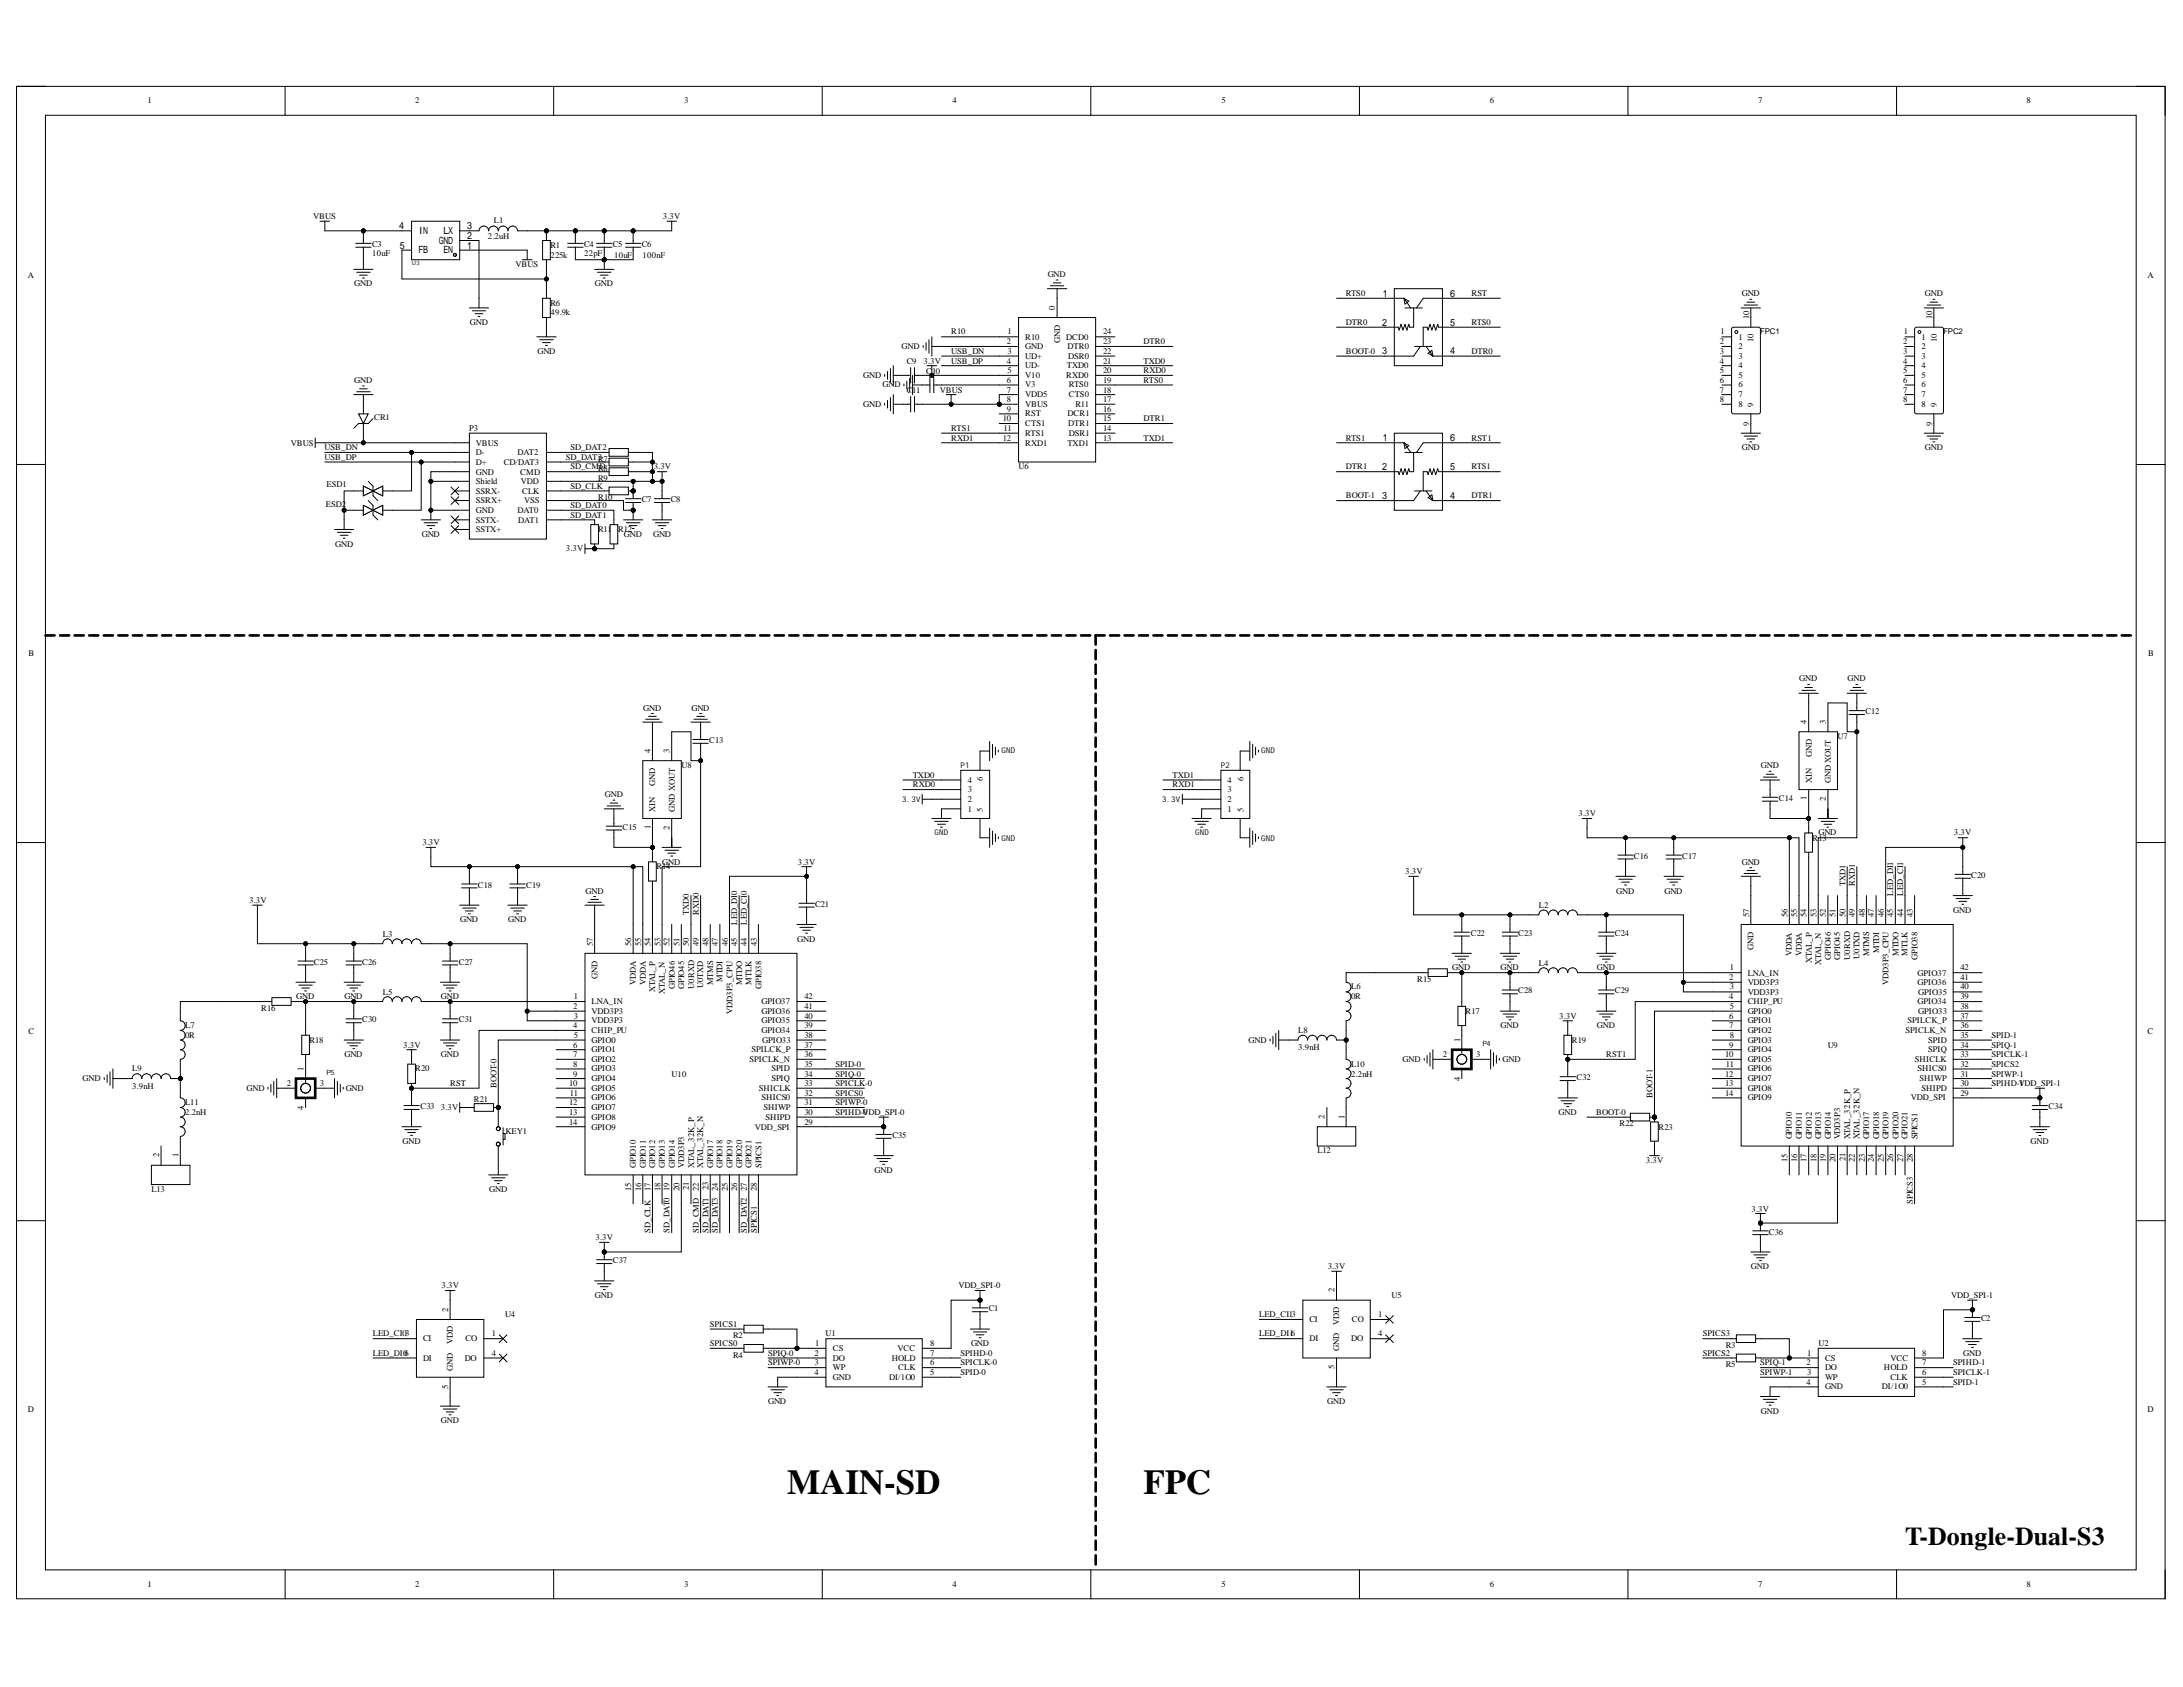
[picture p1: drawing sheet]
<svg xmlns="http://www.w3.org/2000/svg" width="279mm" height="216mm" viewBox="0 0 279 216" stroke-linecap="round" stroke-linejoin="round" font-family="sans-serif">
<defs><g id="words">
<g font-size="4.5">
<text x="100.8" y="191.2">MAIN-SD</text>
<text x="146.4" y="191.2">FPC</text>
</g>
<text font-size="3.3" x="243.8" y="197.7">T-Dongle-Dual-S3</text>
<g font-size="1.1">
<text x="18.9" y="13.2">1</text>
<text x="53.1" y="13.2">2</text>
<text x="87.6" y="13.2">3</text>
<text x="121.9" y="13.2">4</text>
<text x="156.3" y="13.2">5</text>
<text x="190.7" y="13.2">6</text>
<text x="225" y="13.2">7</text>
<text x="259.4" y="13.2">8</text>
<text x="40.1" y="28">VBUS</text>
<text x="63.2" y="28.5">L1</text>
<text x="84.9" y="28">3.3V</text>
<text x="3.6" y="35.6">A</text>
<text x="47.6" y="32.8">10uF</text>
<text x="47.6" y="31.6">C3</text>
<text x="62.4" y="30.6">2.2uH</text>
<text x="66" y="34.2">VBUS</text>
<text x="70.5" y="33">225k</text>
<text x="70.5" y="31.7">R1</text>
<text x="74.8" y="32.8">22pF</text>
<text x="74.8" y="31.6">C4</text>
<text x="78.4" y="31.6">C5</text>
<text x="78.6" y="33">10uF</text>
<text x="82.1" y="31.6">C6</text>
<text x="82.2" y="33">100nF</text>
<text x="134.1" y="35.4">GND</text>
<text x="274.9" y="35.6">A</text>
<text x="45.3" y="36.6">GND</text>
<text x="60.2" y="41.6">GND</text>
<text x="70.5" y="40.4">49.9k</text>
<text x="70.5" y="39.2">R6</text>
<text x="76.1" y="36.6">GND</text>
<text x="135" y="39.7" transform="rotate(-90 135 39.7)">0</text>
<text x="172.2" y="37.9">RTS0</text>
<text x="172.2" y="41.6">DTR0</text>
<text x="188.3" y="37.9">RST</text>
<text x="188.3" y="41.6">RTS0</text>
<text x="222.9" y="37.9">GND</text>
<text x="223.9" y="40.9" transform="rotate(-90 223.9 40.9)">10</text>
<text x="246.4" y="37.9">GND</text>
<text x="247.3" y="40.9" transform="rotate(-90 247.3 40.9)">10</text>
<text x="68.8" y="45.3">GND</text>
<text x="115.4" y="44.7">GND</text>
<text x="116.1" y="46.6">C9</text>
<text x="118.2" y="46.5">3.3V</text>
<text x="118.5" y="47.9">C10</text>
<text x="121.7" y="42.8">R10</text>
<text x="121.7" y="45.3">USB_DN</text>
<text x="121.7" y="46.5">USB_DP</text>
<text x="128.8" y="44.1">2</text>
<text x="128.8" y="46.5">4</text>
<text x="128.9" y="42.8">1</text>
<text x="128.9" y="45.3">3</text>
<text x="128.9" y="47.8">5</text>
<text x="131.2" y="43.5">R10</text>
<text x="131.2" y="44.7">GND</text>
<text x="131.2" y="45.9">UD+</text>
<text x="131.2" y="47.1">UD-</text>
<text x="135.7" y="43.9" transform="rotate(-90 135.7 43.9)">GND</text>
<text x="136.5" y="43.5">DCD0</text>
<text x="136.5" y="47.1">TXD0</text>
<text x="136.6" y="44.7">DTR0</text>
<text x="136.7" y="45.9">DSR0</text>
<text x="141.2" y="47.8">20</text>
<text x="141.2" y="46.5">21</text>
<text x="141.2" y="45.3">22</text>
<text x="141.2" y="44.1">23</text>
<text x="141.2" y="42.8">24</text>
<text x="146.4" y="47.8">RXD0</text>
<text x="146.4" y="46.5">TXD0</text>
<text x="146.4" y="44.1">DTR0</text>
<text x="172.2" y="45.3">BOOT-0</text>
<text x="188.3" y="45.3">DTR0</text>
<text x="220.1" y="44.1">2</text>
<text x="220.1" y="45.3">3</text>
<text x="220.1" y="46.5">4</text>
<text x="220.1" y="47.8">5</text>
<text x="220.2" y="42.8">1</text>
<text x="222.5" y="43.5">1</text>
<text x="222.5" y="44.7">2</text>
<text x="222.5" y="45.9">3</text>
<text x="222.5" y="47.1">4</text>
<text x="224.4" y="43.8" transform="rotate(-90 224.4 43.8)">10</text>
<text x="243.6" y="44.1">2</text>
<text x="243.6" y="45.3">3</text>
<text x="243.6" y="46.5">4</text>
<text x="243.6" y="47.8">5</text>
<text x="243.7" y="42.8">1</text>
<text x="245.9" y="43.5">1</text>
<text x="245.9" y="44.7">2</text>
<text x="245.9" y="45.9">3</text>
<text x="245.9" y="47.1">4</text>
<text x="247.9" y="43.8" transform="rotate(-90 247.9 43.8)">10</text>
<text x="45.3" y="49">GND</text>
<text x="47.9" y="53.8">CR1</text>
<text x="110.5" y="48.4">GND</text>
<text x="110.5" y="52.1">GND</text>
<text x="112.9" y="49.6">GND</text>
<text x="116.1" y="50.3">C11</text>
<text x="120.3" y="50.2">VBUS</text>
<text x="128.3" y="53.9">10</text>
<text x="128.8" y="49">6</text>
<text x="128.8" y="50.2">7</text>
<text x="128.8" y="51.4">8</text>
<text x="128.8" y="52.7">9</text>
<text x="131.2" y="48.4">V10</text>
<text x="131.2" y="49.6">V3</text>
<text x="131.2" y="50.8">VDD5</text>
<text x="131.2" y="52.1">VBUS</text>
<text x="131.2" y="53.3">RST</text>
<text x="136.5" y="48.4">RXD0</text>
<text x="136.6" y="53.3">DCR1</text>
<text x="136.8" y="50.8">CTS0</text>
<text x="136.8" y="49.6">RTS0</text>
<text x="137.6" y="52.1">R11</text>
<text x="141.2" y="53.9">15</text>
<text x="141.2" y="52.7">16</text>
<text x="141.2" y="51.4">17</text>
<text x="141.2" y="50.2">18</text>
<text x="141.2" y="49">19</text>
<text x="146.4" y="53.9">DTR1</text>
<text x="146.4" y="49">RTS0</text>
<text x="220.1" y="49">6</text>
<text x="220.1" y="50.2">7</text>
<text x="220.1" y="51.4">8</text>
<text x="222.5" y="48.4">5</text>
<text x="222.5" y="49.6">6</text>
<text x="222.5" y="50.8">7</text>
<text x="222.5" y="52.1">8</text>
<text x="224.4" y="52.1" transform="rotate(-90 224.4 52.1)">9</text>
<text x="243.6" y="49">6</text>
<text x="243.6" y="50.2">7</text>
<text x="243.6" y="51.4">8</text>
<text x="245.9" y="48.4">5</text>
<text x="245.9" y="49.6">6</text>
<text x="245.9" y="50.8">7</text>
<text x="245.9" y="52.1">8</text>
<text x="247.9" y="52.1" transform="rotate(-90 247.9 52.1)">9</text>
<text x="37.2" y="57">VBUS</text>
<text x="41.5" y="57.6">USB_DN</text>
<text x="41.5" y="58.9">USB_DP</text>
<text x="60.1" y="55.2">P3</text>
<text x="60.9" y="57">VBUS</text>
<text x="60.9" y="58.2">D-</text>
<text x="60.9" y="59.5">D+</text>
<text x="64.5" y="59.5">CD/DAT3</text>
<text x="66.2" y="58.2">DAT2</text>
<text x="72.4" y="58.9">SD_DAT3R7</text>
<text x="73" y="57.6">SD_DAT2</text>
<text x="121.7" y="55.2">RTS1</text>
<text x="121.7" y="56.4">RXD1</text>
<text x="128.3" y="56.4">12</text>
<text x="128.4" y="55.2">11</text>
<text x="131.2" y="54.6">CTS1</text>
<text x="131.2" y="55.7">RTS1</text>
<text x="131.2" y="57">RXD1</text>
<text x="136.6" y="57">TXD1</text>
<text x="136.7" y="54.6">DTR1</text>
<text x="136.8" y="55.7">DSR1</text>
<text x="141.2" y="56.4">13</text>
<text x="141.2" y="55.2">14</text>
<text x="146.4" y="56.4">TXD1</text>
<text x="172.2" y="56.4">RTS1</text>
<text x="188.3" y="56.4">RST1</text>
<text x="222.9" y="57.6">GND</text>
<text x="223.9" y="54.5" transform="rotate(-90 223.9 54.5)">9</text>
<text x="246.4" y="57.6">GND</text>
<text x="247.3" y="54.5" transform="rotate(-90 247.3 54.5)">9</text>
<text x="41.7" y="64.9">ESD2</text>
<text x="41.8" y="62.3">ESD1</text>
<text x="60.9" y="60.7">GND</text>
<text x="60.9" y="63.2">SSRX-</text>
<text x="60.9" y="64.4">SSRX+</text>
<text x="60.9" y="65.6">GND</text>
<text x="60.9" y="61.9">Shield</text>
<text x="66.2" y="65.6">DAT0</text>
<text x="66.6" y="60.7">CMD</text>
<text x="66.7" y="61.9">VDD</text>
<text x="66.8" y="63.2">CLK</text>
<text x="67.1" y="64.4">VSS</text>
<text x="73" y="60.1">SD_CMR8</text>
<text x="73" y="62.6">SD_CLK</text>
<text x="73" y="65.1">SD_DAT0</text>
<text x="76.6" y="61.6">R9</text>
<text x="76.6" y="64">R10</text>
<text x="76.7" y="60.1">D</text>
<text x="82.1" y="64.3">C7</text>
<text x="83.7" y="60.1">3.3V</text>
<text x="85.9" y="64.3">C8</text>
<text x="130.4" y="60.1">U6</text>
<text x="172.2" y="60.1">DTR1</text>
<text x="172.2" y="63.8">BOOT-1</text>
<text x="188.3" y="60.1">RTS1</text>
<text x="188.3" y="63.8">DTR1</text>
<text x="42.9" y="70">GND</text>
<text x="54" y="68.7">GND</text>
<text x="60.9" y="66.9">SSTX-</text>
<text x="60.9" y="68.1">SSTX+</text>
<text x="66.3" y="66.9">DAT1</text>
<text x="72.4" y="70.5">3.3V</text>
<text x="73" y="66.2">SD_DAT1</text>
<text x="76.6" y="68.1">R11</text>
<text x="79.1" y="68.1">R12</text>
<text x="79.9" y="68.7">GND</text>
<text x="83.6" y="68.7">GND</text>
<text x="3.6" y="84">B</text>
<text x="275" y="84">B</text>
<text x="230.3" y="87.2">GND</text>
<text x="236.5" y="87.2">GND</text>
<text x="82.3" y="90.9">GND</text>
<text x="88.5" y="90.9">GND</text>
<text x="90.8" y="95.1">C13</text>
<text x="231.2" y="92.6" transform="rotate(-90 231.2 92.6)">4</text>
<text x="233.7" y="92.6" transform="rotate(-90 233.7 92.6)">3</text>
<text x="235.2" y="94.6">U7</text>
<text x="238.7" y="91.4">C12</text>
<text x="83.2" y="96.3" transform="rotate(-90 83.2 96.3)">4</text>
<text x="83.8" y="100.6" transform="rotate(-90 83.8 100.6)">GND</text>
<text x="85.7" y="96.3" transform="rotate(-90 85.7 96.3)">3</text>
<text x="87.2" y="98.3">U8</text>
<text x="116.8" y="99.6">TXD0</text>
<text x="116.8" y="100.7">RXD0</text>
<text x="123.9" y="101.4">3</text>
<text x="123.9" y="100.2">4</text>
<text x="125.8" y="100" transform="rotate(-90 125.8 100)">6</text>
<text x="150.1" y="99.6">TXD1</text>
<text x="150.1" y="100.7">RXD1</text>
<text x="157.1" y="101.4">3</text>
<text x="157.1" y="100.2">4</text>
<text x="159.1" y="100" transform="rotate(-90 159.1 100)">6</text>
<text x="225.4" y="98.3">GND</text>
<text x="231.9" y="100.2" transform="rotate(-90 231.9 100.2)">XIN</text>
<text x="231.9" y="96.9" transform="rotate(-90 231.9 96.9)">GND</text>
<text x="234.3" y="100.2" transform="rotate(-90 234.3 100.2)">GND XOUT</text>
<text x="77.4" y="102">GND</text>
<text x="79.7" y="106.2">C15</text>
<text x="83.2" y="106.2" transform="rotate(-90 83.2 106.2)">1</text>
<text x="83.8" y="103.9" transform="rotate(-90 83.8 103.9)">XIN</text>
<text x="85.7" y="106.2" transform="rotate(-90 85.7 106.2)">2</text>
<text x="86.4" y="103.9" transform="rotate(-90 86.4 103.9)">GND XOUT</text>
<text x="123.9" y="103.9">1</text>
<text x="123.9" y="102.6">2</text>
<text x="125.8" y="103.9" transform="rotate(-90 125.8 103.9)">5</text>
<text x="157.1" y="103.9">1</text>
<text x="157.1" y="102.6">2</text>
<text x="159.1" y="103.9" transform="rotate(-90 159.1 103.9)">5</text>
<text x="202" y="104.5">3.3V</text>
<text x="227.7" y="102.5">C14</text>
<text x="231.2" y="102.4" transform="rotate(-90 231.2 102.4)">1</text>
<text x="232" y="107.6">R</text>
<text x="232.7" y="106.9">GND</text>
<text x="232.7" y="107.6">13</text>
<text x="233.7" y="102.5" transform="rotate(-90 233.7 102.5)">2</text>
<text x="250.1" y="106.9">3.3V</text>
<text x="54.1" y="108.2">3.3V</text>
<text x="61.2" y="113.6">C18</text>
<text x="67.3" y="113.6">C19</text>
<text x="84" y="111.2">R</text>
<text x="84.8" y="110.6">GND</text>
<text x="84.8" y="111.2">14</text>
<text x="102.1" y="110.6">3.3V</text>
<text x="179.9" y="111.9">3.3V</text>
<text x="209.1" y="109.9">C16</text>
<text x="215.3" y="109.9">C17</text>
<text x="222.9" y="110.6">GND</text>
<text x="236.2" y="113.3" transform="rotate(-90 236.2 113.3)">TXD1</text>
<text x="237.4" y="113.3" transform="rotate(-90 237.4 113.3)">RXD1</text>
<text x="252.3" y="112.3">C20</text>
<text x="31.9" y="115.5">3.3V</text>
<text x="49" y="119.9">L3</text>
<text x="58.9" y="118">GND</text>
<text x="65.1" y="118">GND</text>
<text x="75" y="114.4">GND</text>
<text x="88.2" y="117.1" transform="rotate(-90 88.2 117.1)">TXD0</text>
<text x="89.4" y="117.1" transform="rotate(-90 89.4 117.1)">RXD0</text>
<text x="94.3" y="118.3" transform="rotate(-90 94.3 118.3)">LED_DI0</text>
<text x="95.6" y="118.3" transform="rotate(-90 95.6 118.3)">LED_CI0</text>
<text x="104.3" y="116.1">C21</text>
<text x="188.2" y="119.8">C22</text>
<text x="194.3" y="119.8">C23</text>
<text x="197" y="116.2">L2</text>
<text x="206.7" y="119.8">C24</text>
<text x="206.8" y="114.4">GND</text>
<text x="213" y="114.4">GND</text>
<text x="223.9" y="117.3" transform="rotate(-90 223.9 117.3)">57</text>
<text x="228.8" y="117.3" transform="rotate(-90 228.8 117.3)">56</text>
<text x="230" y="117.3" transform="rotate(-90 230 117.3)">55</text>
<text x="231.2" y="117.3" transform="rotate(-90 231.2 117.3)">54</text>
<text x="232.5" y="117.3" transform="rotate(-90 232.5 117.3)">53</text>
<text x="233.7" y="117.3" transform="rotate(-90 233.7 117.3)">52</text>
<text x="234.9" y="117.3" transform="rotate(-90 234.9 117.3)">51</text>
<text x="236.2" y="117.3" transform="rotate(-90 236.2 117.3)">50</text>
<text x="237.4" y="117.3" transform="rotate(-90 237.4 117.3)">49</text>
<text x="238.7" y="117.3" transform="rotate(-90 238.7 117.3)">48</text>
<text x="239.8" y="117.3" transform="rotate(-90 239.8 117.3)">47</text>
<text x="241.1" y="117.3" transform="rotate(-90 241.1 117.3)">46</text>
<text x="242.3" y="117.3" transform="rotate(-90 242.3 117.3)">45</text>
<text x="242.3" y="114.6" transform="rotate(-90 242.3 114.6)">LED_DI1</text>
<text x="243.6" y="117.3" transform="rotate(-90 243.6 117.3)">44</text>
<text x="243.6" y="114.6" transform="rotate(-90 243.6 114.6)">LED_CI1</text>
<text x="244.8" y="117.3" transform="rotate(-90 244.8 117.3)">43</text>
<text x="250" y="116.8">GND</text>
<text x="40.2" y="123.5">C25</text>
<text x="46.4" y="123.5">C26</text>
<text x="58.7" y="123.5">C27</text>
<text x="75.9" y="121" transform="rotate(-90 75.9 121)">57</text>
<text x="76.5" y="125.3" transform="rotate(-90 76.5 125.3)">GND</text>
<text x="80.8" y="121" transform="rotate(-90 80.8 121)">56</text>
<text x="82.1" y="121" transform="rotate(-90 82.1 121)">55</text>
<text x="83.2" y="121" transform="rotate(-90 83.2 121)">54</text>
<text x="84.5" y="121" transform="rotate(-90 84.5 121)">53</text>
<text x="85.7" y="121" transform="rotate(-90 85.7 121)">52</text>
<text x="87" y="121" transform="rotate(-90 87 121)">51</text>
<text x="88.2" y="121" transform="rotate(-90 88.2 121)">50</text>
<text x="89.4" y="121" transform="rotate(-90 89.4 121)">49</text>
<text x="90.7" y="121" transform="rotate(-90 90.7 121)">48</text>
<text x="91.9" y="121" transform="rotate(-90 91.9 121)">47</text>
<text x="92.5" y="125.7" transform="rotate(-90 92.5 125.7)">MTDI</text>
<text x="93.1" y="121" transform="rotate(-90 93.1 121)">46</text>
<text x="94.3" y="121" transform="rotate(-90 94.3 121)">45</text>
<text x="95.6" y="121" transform="rotate(-90 95.6 121)">44</text>
<text x="96.9" y="121" transform="rotate(-90 96.9 121)">43</text>
<text x="102" y="120.5">GND</text>
<text x="181.4" y="125.7">R15</text>
<text x="185.9" y="124.2">GND</text>
<text x="192" y="124.2">GND</text>
<text x="197" y="123.6">L4</text>
<text x="204.4" y="124.2">GND</text>
<text x="221.3" y="125.4">2</text>
<text x="221.4" y="124.2">1</text>
<text x="223.7" y="124.9">LNA_IN</text>
<text x="224.4" y="121.6" transform="rotate(-90 224.4 121.6)">GND</text>
<text x="229.4" y="122.4" transform="rotate(-90 229.4 122.4)">VDDA</text>
<text x="230.6" y="122.4" transform="rotate(-90 230.6 122.4)">VDDA</text>
<text x="231.9" y="123.2" transform="rotate(-90 231.9 123.2)">XTAL_P</text>
<text x="233.1" y="123.5" transform="rotate(-90 233.1 123.5)">XTAL_N</text>
<text x="234.3" y="122.8" transform="rotate(-90 234.3 122.8)">GPIO46</text>
<text x="235.5" y="122.8" transform="rotate(-90 235.5 122.8)">GPIO45</text>
<text x="236.8" y="122.8" transform="rotate(-90 236.8 122.8)">U0RXD</text>
<text x="238" y="122.7" transform="rotate(-90 238 122.7)">U0TXD</text>
<text x="239.3" y="122.4" transform="rotate(-90 239.3 122.4)">MTMS</text>
<text x="240.5" y="122" transform="rotate(-90 240.5 122)">MTDI</text>
<text x="243" y="122.4" transform="rotate(-90 243 122.4)">MTDO</text>
<text x="244.2" y="122.3" transform="rotate(-90 244.2 122.3)">MTLK</text>
<text x="245.4" y="122.8" transform="rotate(-90 245.4 122.8)">GPIO38</text>
<text x="245.4" y="124.9">GPIO37</text>
<text x="250.9" y="125.4">41</text>
<text x="250.9" y="124.2">42</text>
<text x="23.7" y="131.6">L7</text>
<text x="33.4" y="129.4">R16</text>
<text x="37.9" y="127.9">GND</text>
<text x="44.1" y="127.9">GND</text>
<text x="46.4" y="130.9">C30</text>
<text x="49" y="127.3">L5</text>
<text x="56.4" y="127.9">GND</text>
<text x="58.7" y="130.9">C31</text>
<text x="73.3" y="129.2">2</text>
<text x="73.3" y="131.6">4</text>
<text x="73.4" y="127.9">1</text>
<text x="73.4" y="130.3">3</text>
<text x="75.7" y="128.5">LNA_IN</text>
<text x="75.7" y="129.8">VDD3P3</text>
<text x="75.7" y="130.9">VDD3P3</text>
<text x="81.4" y="126" transform="rotate(-90 81.4 126)">VDDA</text>
<text x="82.7" y="126" transform="rotate(-90 82.7 126)">VDDA</text>
<text x="83.8" y="127" transform="rotate(-90 83.8 127)">XTAL_P</text>
<text x="85.1" y="127.2" transform="rotate(-90 85.1 127.2)">XTAL_N</text>
<text x="86.4" y="126.5" transform="rotate(-90 86.4 126.5)">GPIO46</text>
<text x="87.6" y="126.5" transform="rotate(-90 87.6 126.5)">GPIO45</text>
<text x="88.8" y="126.5" transform="rotate(-90 88.8 126.5)">U0RXD</text>
<text x="90" y="126.5" transform="rotate(-90 90 126.5)">U0TXD</text>
<text x="91.3" y="126.1" transform="rotate(-90 91.3 126.1)">MTMS</text>
<text x="93.7" y="129.8" transform="rotate(-90 93.7 129.8)">VDD3P3_CPU</text>
<text x="95" y="126.1" transform="rotate(-90 95 126.1)">MTDO</text>
<text x="96.2" y="126" transform="rotate(-90 96.2 126)">MTLK</text>
<text x="97.5" y="126.5" transform="rotate(-90 97.5 126.5)">GPIO38</text>
<text x="97.5" y="130.9">GPIO35</text>
<text x="97.5" y="129.8">GPIO36</text>
<text x="97.5" y="128.5">GPIO37</text>
<text x="103" y="131.6">39</text>
<text x="103" y="130.3">40</text>
<text x="103" y="129.2">41</text>
<text x="103" y="127.9">42</text>
<text x="172.9" y="127.9">0R</text>
<text x="172.9" y="126.6">L6</text>
<text x="187.6" y="129.8">R17</text>
<text x="192" y="131.6">GND</text>
<text x="194.3" y="127.1">C28</text>
<text x="199.6" y="130.3">3.3V</text>
<text x="204.4" y="131.6">GND</text>
<text x="206.7" y="127.1">C29</text>
<text x="221.3" y="127.9">4</text>
<text x="221.3" y="130.3">6</text>
<text x="221.3" y="131.6">7</text>
<text x="221.4" y="126.6">3</text>
<text x="221.4" y="129.2">5</text>
<text x="223.7" y="126">VDD3P3</text>
<text x="223.7" y="127.3">VDD3P3</text>
<text x="223.7" y="128.5">CHIP_PU</text>
<text x="223.7" y="129.8">GPIO0</text>
<text x="223.7" y="130.9">GPIO1</text>
<text x="241.7" y="126" transform="rotate(-90 241.7 126)">VDD3P3_CPU</text>
<text x="244.2" y="130.9">SPILCK_P</text>
<text x="245.4" y="128.5">GPIO34</text>
<text x="245.4" y="126">GPIO36</text>
<text x="245.5" y="129.8">GPIO33</text>
<text x="245.5" y="127.3">GPIO35</text>
<text x="250.9" y="131.6">36</text>
<text x="250.9" y="130.3">37</text>
<text x="250.9" y="129.2">38</text>
<text x="250.9" y="127.9">39</text>
<text x="250.9" y="126.6">40</text>
<text x="3.6" y="132.4">C</text>
<text x="16.9" y="137.1">L9</text>
<text x="23.7" y="132.8">0R</text>
<text x="38.8" y="137" transform="rotate(-90 38.8 137)">1</text>
<text x="39.6" y="133.5">R18</text>
<text x="44.1" y="135.3">GND</text>
<text x="51.6" y="134.1">3.3V</text>
<text x="53.1" y="137.1">R20</text>
<text x="56.4" y="135.3">GND</text>
<text x="73.3" y="134.1">6</text>
<text x="73.3" y="135.3">7</text>
<text x="73.3" y="136.5">8</text>
<text x="73.3" y="137.8">9</text>
<text x="73.4" y="132.8">5</text>
<text x="75.7" y="132.2">CHIP_PU</text>
<text x="75.7" y="133.5">GPIO0</text>
<text x="75.7" y="134.7">GPIO1</text>
<text x="75.7" y="135.9">GPIO2</text>
<text x="75.7" y="137.1">GPIO3</text>
<text x="86" y="137.8">U10</text>
<text x="95.9" y="135.9">SPICLK_N</text>
<text x="96.2" y="134.7">SPILCK_P</text>
<text x="97.5" y="132.2">GPIO34</text>
<text x="97.5" y="133.5">GPIO33</text>
<text x="98.7" y="137.1">SPID</text>
<text x="103" y="137.8">34</text>
<text x="103" y="136.5">35</text>
<text x="103" y="135.3">36</text>
<text x="103" y="134.1">37</text>
<text x="103" y="132.8">38</text>
<text x="106.9" y="136.5">SPID-0</text>
<text x="106.9" y="137.8">SPIQ-0</text>
<text x="159.8" y="133.5">GND</text>
<text x="166.2" y="134.4">3.9nH</text>
<text x="166.2" y="132.2">L8</text>
<text x="172.9" y="137.8">2.2nH</text>
<text x="172.9" y="136.5">L10</text>
<text x="179.5" y="135.9">GND</text>
<text x="184.7" y="135.3">2</text>
<text x="186.9" y="133.3" transform="rotate(-90 186.9 133.3)">1</text>
<text x="188.9" y="135.3">3</text>
<text x="192.3" y="135.9">GND</text>
<text x="201.2" y="133.5">R19</text>
<text x="205.6" y="135.3">RST1</text>
<text x="220.8" y="135.3">10</text>
<text x="220.8" y="137.8">12</text>
<text x="220.9" y="136.5">11</text>
<text x="221.3" y="134.1">9</text>
<text x="221.4" y="132.8">8</text>
<text x="223.7" y="132.2">GPIO2</text>
<text x="223.7" y="133.5">GPIO3</text>
<text x="223.7" y="134.7">GPIO4</text>
<text x="223.7" y="135.9">GPIO5</text>
<text x="223.7" y="137.1">GPIO6</text>
<text x="233.9" y="134.1">U9</text>
<text x="243.9" y="132.2">SPICLK_N</text>
<text x="245.1" y="135.9">SHICLK</text>
<text x="245.4" y="137.1">SHICS0</text>
<text x="246.8" y="134.7">SPIQ</text>
<text x="246.8" y="133.5">SPID</text>
<text x="250.9" y="137.8">31</text>
<text x="250.9" y="136.5">32</text>
<text x="250.9" y="135.3">33</text>
<text x="250.9" y="134.1">34</text>
<text x="250.9" y="132.8">35</text>
<text x="254.9" y="132.8">SPID-1</text>
<text x="254.9" y="134.1">SPIQ-1</text>
<text x="254.9" y="135.3">SPICLK-1</text>
<text x="254.9" y="136.5">SPICS2</text>
<text x="254.9" y="137.8">SPIWP-1</text>
<text x="274.9" y="132.4">C</text>
<text x="10.6" y="138.4">GND</text>
<text x="16.9" y="139.4">3.9nH</text>
<text x="23.7" y="142.7">2.2nH</text>
<text x="23.7" y="141.4">L11</text>
<text x="31.6" y="139.7">GND</text>
<text x="36.7" y="139">2</text>
<text x="38.8" y="142" transform="rotate(-90 38.8 142)">4</text>
<text x="40.9" y="139">3</text>
<text x="44.2" y="139.7">GND</text>
<text x="53.8" y="141.9">C33</text>
<text x="56.4" y="142.1">3.3V</text>
<text x="57.6" y="139">RST</text>
<text x="60.7" y="141">R21</text>
<text x="63.5" y="139.2" transform="rotate(-90 63.5 139.2)">BOOT-0</text>
<text x="72.8" y="139">10</text>
<text x="72.8" y="141.4">12</text>
<text x="72.8" y="142.7">13</text>
<text x="72.8" y="144">14</text>
<text x="72.9" y="140.2">11</text>
<text x="75.7" y="138.4">GPIO4</text>
<text x="75.7" y="139.7">GPIO5</text>
<text x="75.7" y="140.8">GPIO6</text>
<text x="75.7" y="142.1">GPIO7</text>
<text x="75.7" y="143.3">GPIO8</text>
<text x="97.1" y="139.7">SHICLK</text>
<text x="97.5" y="140.8">SHICS0</text>
<text x="97.7" y="142.1">SHIWP</text>
<text x="98" y="143.3">SHIPD</text>
<text x="98.7" y="138.4">SPIQ</text>
<text x="103" y="144">29</text>
<text x="103" y="142.7">30</text>
<text x="103" y="141.4">31</text>
<text x="103" y="140.2">32</text>
<text x="103" y="139">33</text>
<text x="106.9" y="139">SPICLK-0</text>
<text x="106.9" y="140.2">SPICS0</text>
<text x="106.9" y="141.4">SPIWP-0</text>
<text x="106.9" y="142.7">SPIHD-VDD_SPI-0</text>
<text x="110.5" y="142.7">0</text>
<text x="169.5" y="143.2" transform="rotate(-90 169.5 143.2)">2</text>
<text x="172.1" y="143.2" transform="rotate(-90 172.1 143.2)">1</text>
<text x="186.9" y="138.3" transform="rotate(-90 186.9 138.3)">4</text>
<text x="199.5" y="142.7">GND</text>
<text x="201.8" y="138.2">C32</text>
<text x="204.3" y="142.7">BOOT-0</text>
<text x="211.5" y="140.5" transform="rotate(-90 211.5 140.5)">BOOT-1</text>
<text x="220.8" y="139">13</text>
<text x="220.8" y="140.2">14</text>
<text x="223.7" y="138.4">GPIO7</text>
<text x="223.7" y="139.7">GPIO8</text>
<text x="223.7" y="140.8">GPIO9</text>
<text x="244.6" y="140.8">VDD_SPI</text>
<text x="245.7" y="138.4">SHIWP</text>
<text x="245.9" y="139.7">SHIPD</text>
<text x="250.9" y="140.2">29</text>
<text x="250.9" y="139">30</text>
<text x="254.9" y="139">SPIHD-VDD_SPI-1</text>
<text x="258.5" y="139">1</text>
<text x="262.2" y="141.9">C34</text>
<text x="20.4" y="148.1" transform="rotate(-90 20.4 148.1)">2</text>
<text x="22.8" y="148.1" transform="rotate(-90 22.8 148.1)">1</text>
<text x="51.5" y="146.4">GND</text>
<text x="64.7" y="145.2">KEY1</text>
<text x="75.7" y="144.6">GPIO9</text>
<text x="81.4" y="149.5" transform="rotate(-90 81.4 149.5)">GPIO10</text>
<text x="82.7" y="149.5" transform="rotate(-90 82.7 149.5)">GPIO11</text>
<text x="83.8" y="149.5" transform="rotate(-90 83.8 149.5)">GPIO12</text>
<text x="85.1" y="149.5" transform="rotate(-90 85.1 149.5)">GPIO13</text>
<text x="86.4" y="149.5" transform="rotate(-90 86.4 149.5)">GPIO14</text>
<text x="87.6" y="149.5" transform="rotate(-90 87.6 149.5)">VDD3P3</text>
<text x="88.8" y="149.5" transform="rotate(-90 88.8 149.5)">XTAL_32K_P</text>
<text x="90" y="149.5" transform="rotate(-90 90 149.5)">XTAL_32K_N</text>
<text x="91.3" y="149.5" transform="rotate(-90 91.3 149.5)">GPIO17</text>
<text x="92.5" y="149.5" transform="rotate(-90 92.5 149.5)">GPIO18</text>
<text x="93.7" y="149.5" transform="rotate(-90 93.7 149.5)">GPIO19</text>
<text x="95" y="149.5" transform="rotate(-90 95 149.5)">GPIO20</text>
<text x="96.2" y="149.5" transform="rotate(-90 96.2 149.5)">GPIO21</text>
<text x="96.6" y="144.6">VDD_SPI</text>
<text x="97.5" y="149.5" transform="rotate(-90 97.5 149.5)">SPICS1</text>
<text x="114.2" y="145.7">C35</text>
<text x="168.6" y="147.6">L12</text>
<text x="207.3" y="144.1">R22</text>
<text x="210.7" y="148.9">3.3V</text>
<text x="212.3" y="144.6">R23</text>
<text x="228.8" y="148.7" transform="rotate(-90 228.8 148.7)">15</text>
<text x="229.4" y="145.8" transform="rotate(-90 229.4 145.8)">GPIO10</text>
<text x="230" y="148.7" transform="rotate(-90 230 148.7)">16</text>
<text x="230.6" y="145.8" transform="rotate(-90 230.6 145.8)">GPIO11</text>
<text x="231.2" y="148.7" transform="rotate(-90 231.2 148.7)">17</text>
<text x="231.9" y="145.8" transform="rotate(-90 231.9 145.8)">GPIO12</text>
<text x="232.5" y="148.7" transform="rotate(-90 232.5 148.7)">18</text>
<text x="233.1" y="145.8" transform="rotate(-90 233.1 145.8)">GPIO13</text>
<text x="233.7" y="148.7" transform="rotate(-90 233.7 148.7)">19</text>
<text x="234.3" y="145.8" transform="rotate(-90 234.3 145.8)">GPIO14</text>
<text x="234.9" y="148.7" transform="rotate(-90 234.9 148.7)">20</text>
<text x="235.5" y="145.8" transform="rotate(-90 235.5 145.8)">VDD3P3</text>
<text x="236.2" y="148.6" transform="rotate(-90 236.2 148.6)">21</text>
<text x="236.8" y="145.8" transform="rotate(-90 236.8 145.8)">XTAL_32K_P</text>
<text x="237.4" y="148.7" transform="rotate(-90 237.4 148.7)">22</text>
<text x="238" y="145.8" transform="rotate(-90 238 145.8)">XTAL_32K_N</text>
<text x="238.7" y="148.7" transform="rotate(-90 238.7 148.7)">23</text>
<text x="239.3" y="145.8" transform="rotate(-90 239.3 145.8)">GPIO17</text>
<text x="239.8" y="148.7" transform="rotate(-90 239.8 148.7)">24</text>
<text x="240.5" y="145.8" transform="rotate(-90 240.5 145.8)">GPIO18</text>
<text x="241.1" y="148.7" transform="rotate(-90 241.1 148.7)">25</text>
<text x="241.7" y="145.8" transform="rotate(-90 241.7 145.8)">GPIO19</text>
<text x="242.3" y="148.7" transform="rotate(-90 242.3 148.7)">26</text>
<text x="243" y="145.8" transform="rotate(-90 243 145.8)">GPIO20</text>
<text x="243.6" y="148.7" transform="rotate(-90 243.6 148.7)">27</text>
<text x="244.2" y="145.8" transform="rotate(-90 244.2 145.8)">GPIO21</text>
<text x="244.8" y="148.7" transform="rotate(-90 244.8 148.7)">28</text>
<text x="245.4" y="145.8" transform="rotate(-90 245.4 145.8)">SPICS1</text>
<text x="259.9" y="146.4">GND</text>
<text x="19.4" y="152.6">L13</text>
<text x="62.6" y="152.6">GND</text>
<text x="80.8" y="152.4" transform="rotate(-90 80.8 152.4)">15</text>
<text x="82.1" y="152.4" transform="rotate(-90 82.1 152.4)">16</text>
<text x="83.2" y="152.4" transform="rotate(-90 83.2 152.4)">17</text>
<text x="84.5" y="152.4" transform="rotate(-90 84.5 152.4)">18</text>
<text x="85.7" y="152.4" transform="rotate(-90 85.7 152.4)">19</text>
<text x="87" y="152.4" transform="rotate(-90 87 152.4)">20</text>
<text x="88.2" y="152.3" transform="rotate(-90 88.2 152.3)">21</text>
<text x="89.4" y="152.4" transform="rotate(-90 89.4 152.4)">22</text>
<text x="90.7" y="152.3" transform="rotate(-90 90.7 152.3)">23</text>
<text x="91.9" y="152.4" transform="rotate(-90 91.9 152.4)">24</text>
<text x="93.1" y="152.4" transform="rotate(-90 93.1 152.4)">25</text>
<text x="94.3" y="152.4" transform="rotate(-90 94.3 152.4)">26</text>
<text x="95.6" y="152.4" transform="rotate(-90 95.6 152.4)">27</text>
<text x="96.9" y="152.4" transform="rotate(-90 96.9 152.4)">28</text>
<text x="111.9" y="150.1">GND</text>
<text x="224.2" y="155">3.3V</text>
<text x="244.8" y="154" transform="rotate(-90 244.8 154)">SPICS3</text>
<text x="76.2" y="158.7">3.3V</text>
<text x="78.4" y="161.6">C37</text>
<text x="83.2" y="157.8" transform="rotate(-90 83.2 157.8)">SD_CLK</text>
<text x="85.7" y="157.8" transform="rotate(-90 85.7 157.8)">SD_DAT0</text>
<text x="89.4" y="157.8" transform="rotate(-90 89.4 157.8)">SD_CMD</text>
<text x="90.7" y="157.8" transform="rotate(-90 90.7 157.8)">SD_DAT1</text>
<text x="91.9" y="157.8" transform="rotate(-90 91.9 157.8)">SD_DAT3</text>
<text x="95.6" y="157.8" transform="rotate(-90 95.6 157.8)">SD_DAT2</text>
<text x="96.9" y="157.8" transform="rotate(-90 96.9 157.8)">SPICS1</text>
<text x="226.4" y="158">C36</text>
<text x="56.5" y="164.9">3.3V</text>
<text x="57.4" y="167.9" transform="rotate(-90 57.4 167.9)">2</text>
<text x="76.1" y="166.1">GND</text>
<text x="122.7" y="164.9">VDD_SPI-0</text>
<text x="126.6" y="167.8">C1</text>
<text x="170" y="162.4">3.3V</text>
<text x="170.8" y="165.4" transform="rotate(-90 170.8 165.4)">2</text>
<text x="178.1" y="166.1">U5</text>
<text x="224.1" y="162.4">GND</text>
<text x="249.7" y="166.1">VDD_SPI-1</text>
<text x="47.7" y="171">LED_CI03</text>
<text x="47.7" y="173.5">LED_DI06</text>
<text x="54.1" y="171.6">CI</text>
<text x="58" y="172" transform="rotate(-90 58 172)">VDD</text>
<text x="59.6" y="171.6">CO</text>
<text x="62.9" y="171">1</text>
<text x="62.9" y="173.5">4</text>
<text x="64.6" y="168.6">U4</text>
<text x="90.9" y="172.3">SPICS0</text>
<text x="90.9" y="169.8">SPICS1</text>
<text x="93.8" y="173.7">R4</text>
<text x="93.8" y="171.3">R2</text>
<text x="98.3" y="173.5">SPIQ-0</text>
<text x="104.2" y="173.5">2</text>
<text x="104.3" y="172.3">1</text>
<text x="105.7" y="171">U1</text>
<text x="106.6" y="172.9">CS</text>
<text x="114.9" y="172.9">VCC</text>
<text x="119" y="172.3">8</text>
<text x="119" y="173.5">7</text>
<text x="122.9" y="173.5">SPIHD-0</text>
<text x="124.3" y="172.3">GND</text>
<text x="161.2" y="168.6">LED_CI13</text>
<text x="161.2" y="171">LED_DI16</text>
<text x="167.6" y="169.2">CI</text>
<text x="167.6" y="171.6">DI</text>
<text x="171.4" y="172.9" transform="rotate(-90 171.4 172.9)">GND</text>
<text x="171.4" y="169.6" transform="rotate(-90 171.4 169.6)">VDD</text>
<text x="172.9" y="171.6">DO</text>
<text x="173" y="169.2">CO</text>
<text x="176.4" y="168.6">1</text>
<text x="176.4" y="171">4</text>
<text x="217.9" y="173.5">SPICS2</text>
<text x="217.9" y="171">SPICS3</text>
<text x="220.9" y="172.6">R3</text>
<text x="231.3" y="173.5">1</text>
<text x="232.7" y="172.3">U2</text>
<text x="246" y="173.5">8</text>
<text x="251.3" y="173.5">GND</text>
<text x="253.5" y="169.1">C2</text>
<text x="54.1" y="174.2">DI</text>
<text x="57.4" y="177.7" transform="rotate(-90 57.4 177.7)">5</text>
<text x="58" y="175.4" transform="rotate(-90 58 175.4)">GND</text>
<text x="59.5" y="174.2">DO</text>
<text x="98.3" y="174.8">SPIWP-0</text>
<text x="98.3" y="179.7">GND</text>
<text x="104.2" y="174.8">3</text>
<text x="104.2" y="176">4</text>
<text x="106.6" y="174.2">DO</text>
<text x="106.6" y="175.3">WP</text>
<text x="106.6" y="176.6">GND</text>
<text x="113.8" y="176.6">DI/1O0</text>
<text x="114.1" y="174.2">HOLD</text>
<text x="115" y="175.3">CLK</text>
<text x="119" y="174.8">6</text>
<text x="119" y="176">5</text>
<text x="122.9" y="176">SPID-0</text>
<text x="122.9" y="174.8">SPICLK-0</text>
<text x="169.9" y="179.7">GND</text>
<text x="170.8" y="175.3" transform="rotate(-90 170.8 175.3)">5</text>
<text x="220.9" y="175">R5</text>
<text x="225.3" y="176">SPIWP-1</text>
<text x="225.3" y="174.8">SPIQ-1</text>
<text x="231.2" y="174.8">2</text>
<text x="231.2" y="177.2">4</text>
<text x="231.3" y="176">3</text>
<text x="233.6" y="174.2">CS</text>
<text x="233.6" y="175.3">DO</text>
<text x="233.6" y="176.6">WP</text>
<text x="233.6" y="177.8">GND</text>
<text x="240.9" y="177.8">DI/1O0</text>
<text x="241.1" y="175.3">HOLD</text>
<text x="242" y="174.2">VCC</text>
<text x="242" y="176.6">CLK</text>
<text x="246" y="174.8">7</text>
<text x="246" y="176">6</text>
<text x="246" y="177.2">5</text>
<text x="250" y="177.2">SPID-1</text>
<text x="250" y="176">SPICLK-1</text>
<text x="250" y="174.8">SPIHD-1</text>
<text x="3.6" y="180.8">D</text>
<text x="56.4" y="182.1">GND</text>
<text x="225.4" y="180.9">GND</text>
<text x="274.9" y="180.8">D</text>
<text x="18.9" y="203.1">1</text>
<text x="53.1" y="203.1">2</text>
<text x="87.6" y="203.1">3</text>
<text x="121.9" y="203.1">4</text>
<text x="156.3" y="203.1">5</text>
<text x="190.7" y="203.1">6</text>
<text x="225" y="203.1">7</text>
<text x="259.4" y="203.1">8</text>
</g>
<g font-size="1">
<text x="225.3" y="42.7">FPC1</text>
<text x="248.7" y="42.7">FPC2</text>
<text x="122.9" y="98.3">P1</text>
<text x="128.2" y="96.4">GND</text>
<text x="156.3" y="98.3">P2</text>
<text x="161.4" y="96.4">GND</text>
<text x="115.5" y="102.6">3.3V</text>
<text x="119.6" y="106.9">GND</text>
<text x="128.2" y="107.6">GND</text>
<text x="148.7" y="102.6">3.3V</text>
<text x="153" y="106.9">GND</text>
<text x="161.4" y="107.6">GND</text>
</g>
<g font-size=".9">
<text x="41.8" y="137.6">P5</text>
<text x="189.8" y="133.9">P4</text>
</g>
<text font-size=".8" x="52.7" y="33.9">U3</text>
</g></defs>
<path d="M2.1 11.1h275v193.5h-275z" fill="none" stroke="#000" stroke-width=".13"/>
<path d="M5.8 14.8h267.6v186.1h-267.6z" fill-rule="evenodd" fill="#fff"/>
<g fill="none" stroke="#000" stroke-width=".13">
<path d="M2.1 11h3.7M5.8 14.8h267.6v186.1h-267.6zM36.5 11v3.7M70.9 11v3.7M105.2 11v3.7M139.6 11v3.7M174 11.1v3.7M208.4 11.1v3.7M242.7 11.1v3.7M273.4 11.1h3.7v3.7M2.1 59.4h3.7M273.4 59.4h3.7"/>
<path d="M2.1 107.8h3.7M273.4 107.8h3.7M2.1 156.2h3.7M273.4 156.2h3.7M36.5 200.9v3.7M70.9 200.9v3.7M105.2 200.9v3.7M139.6 200.9v3.7M174 200.9v3.7M208.4 200.9v3.7M242.7 200.9v3.7M277.1 200.9v3.7"/>
</g>
<path d="M74.9 122h27.1v28.4h-27.1z" fill-rule="evenodd" fill="#fff"/>
<g fill="none" stroke="#000" stroke-width=".13">
<path d="M32.3 115.8h1.3M32.9 115.8v1.3M54.5 108.4h1.3M55.1 108.4v1.3M58.8 115.8h2.5M59.1 113.1h2M59.1 113.6h2M59.2 116.2h1.7M59.6 116.6h1M60 117h.2M60.1 112.1v1M60.1 113.6v2.2"/>
<path d="M65 115.8h2.5M65.3 113.1h1.9M65.3 113.6h1.9M65.4 116.2h1.7M65.7 116.6h1M66.1 117h.3M66.2 112.1v1M66.2 113.6v2.2M74.9 115.8h2.4M75.2 115.5h1.8M75.6 115.1h1M76 114.7h.2"/>
<path d="M76.1 115.8v1.3M76.1 118.3v3.7M81 118.3v3.7M82.3 118.3v3.7M83.5 118.3v3.7M84.7 118.3v3.7M86 118.3v3.7M87.2 118.3v3.7M88.4 118.3v3.7M89.7 118.3v3.7M90.9 118.3v3.7M92.1 118.3v3.7"/>
<path d="M93.4 118.3v3.7M94.6 118.3v3.7M95.8 118.3v3.7M97.1 118.3v3.7M102 118.3h2.5M102.3 115.6h1.9M102.3 116.1h1.9M102.4 118.7h1.7M102.6 110.9h1.3M102.7 119.1h1M103.1 119.4h.3M103.2 110.9v1.2"/>
<path d="M103.2 114.6v1M103.2 116.1v2.2M37.9 125.7h2.4M38.1 123h2M38.1 123.5h2M38.3 126.1h1.7M38.6 126.4h1M39 126.8h.2M39.1 122v1M39.1 123.5v2.2M44 133.1h2.5M44 125.7h2.5"/>
<path d="M44.3 123h2M44.3 123.5h2M44.3 130.4h2M44.3 130.9h2M44.4 126.1h1.7M44.4 133.5h1.7M44.8 126.4h1M44.8 133.8h1M45.2 126.8h.2M45.2 134.2h.2M45.3 122v1M45.3 123.5v2.2"/>
<path d="M45.3 129.4v1M45.3 130.9v2.2M47.7 120.8h1.3a.62 .62 0 0 1 .6-.6 .62 .62 0 0 1 .6 .6 .62 .62 0 0 1 .6-.6 .62 .62 0 0 1 .6 .6 .62 .62 0 0 1 .7-.6 .62 .62 0 0 1 .6 .6 .62 .62 0 0 1 .6-.6 .62 .62 0 0 1 .6 .6h1.2M47.7 128.2h1.3a.62 .62 0 0 1 .6-.6 .62 .62 0 0 1 .6 .6 .62 .62 0 0 1 .6-.6 .62 .62 0 0 1 .6 .6 .62 .62 0 0 1 .7-.6 .62 .62 0 0 1 .6 .6 .62 .62 0 0 1 .6-.6 .62 .62 0 0 1 .6 .6h1.2M56.4 133.1h2.4M56.4 125.7h2.4M56.6 123h2M56.6 123.5h2M56.6 130.4h2M56.6 130.9h2M56.7 126.1h1.8M56.7 133.5h1.8"/>
<path d="M57.1 126.4h1M57.1 133.8h1M57.5 126.8h.2M57.5 134.2h.2M57.6 122v1M57.6 123.5v2.2M57.6 129.4v1M57.6 130.9v2.2M71.2 128.2h3.7M71.2 129.4h3.7M71.2 130.6h3.7M71.2 131.9h3.7"/>
<path d="M71.2 133.1h3.7M71.2 134.3h3.7M71.2 135.6h3.7M71.2 136.8h3.7M71.2 138h3.7M71.2 139.3h3.7M74.9 122h27.1v28.4h-27.1zM102 128.2h3.7M102 129.4h3.7M102 130.6h3.7M102 131.9h3.7M102 133.1h3.7"/>
<path d="M102 134.3h3.7M102 135.6h3.7M102 136.8h3.7M102 138h3.7M102 139.3h3.7M71.2 140.5h3.7M71.2 141.7h3.7M71.2 143h3.7M71.2 144.2h3.7M76.7 159h1.3M77.3 159v2.2M81 150.4v3.7"/>
<path d="M82.3 150.4v3.7M83.5 150.4v3.7M84.7 150.4v3.7M86 150.4v3.7M87.2 150.4v3.7M88.4 150.4v3.7M89.7 150.4v3.7M90.9 150.4v3.7M92.1 150.4v3.7M93.4 150.4v3.7M94.6 150.4v3.7M95.8 150.4v3.7"/>
<path d="M97.1 150.4v3.7M102 140.5h3.7M102 141.7h3.7M102 143h3.7M102 144.2h3.7M111.9 147.9h2.4M112.1 145.2h2M112.1 145.7h2M112.2 148.3h1.8M112.5 143h1.2M112.6 148.6h1M113 149h.2"/>
<path d="M113.1 143v2.2M113.1 145.7v2.2M76.1 163.9h2.5M76.4 161.2h1.9M76.4 161.7h1.9M76.5 164.3h1.7M76.8 164.7h1M77.2 165h.3M77.3 161.7v2.2"/>
<circle cx="83.5" cy="108.4" r=".25"/>
<circle cx="103.2" cy="112.1" r=".25"/>
<circle cx="113.1" cy="144.2" r=".25"/>
<circle cx="77.3" cy="160.2" r=".25"/>
</g>
<g fill="#000">
<circle cx="83.5" cy="108.4" r=".25"/>
<circle cx="103.2" cy="112.1" r=".25"/>
<circle cx="113.1" cy="144.2" r=".25"/>
<circle cx="77.3" cy="160.2" r=".25"/>
</g>
<path d="M82.3 97.4h4.9v7.3h-4.9z" fill-rule="evenodd" fill="#fff"/>
<g fill="none" stroke="#000" stroke-width=".13">
<path d="M82.3 97.4h4.9v7.3h-4.9zM82.3 92.4h2.4M82.6 92h1.8M83 91.7h1M83.4 91.3h.2M83.5 92.4v5M86 93.7v3.7M88.4 92.4h2.5M88.7 94.6h2M88.7 95.1h2M88.8 92h1.7M89.2 91.7h1"/>
<path d="M89.5 91.3h.3M89.7 92.4v2.2M89.7 95.1v1M77.3 103.5h2.5M77.6 105.7h2M77.6 106.2h2M77.7 103.1h1.7M78.1 102.8h1M78.5 102.4h.2M78.6 103.5v2.2M78.6 106.2v1M83 110.3h1v2.5h-1z"/>
<path d="M83.5 104.7v3.7M83.5 109.7v.6M83.5 112.8v.6M84.7 108.4h2.5M85.1 108.8h1.7M85.5 109.2h1M85.8 109.6h.3M86 104.7v3.7"/>
<circle cx="83.5" cy="108.4" r=".25"/>
<circle cx="102" cy="172.6" r=".25"/>
</g>
<g fill="#000">
<circle cx="83.5" cy="108.4" r=".25"/>
<circle cx="102" cy="172.6" r=".25"/>
</g>
<path d="M105.7 171.3h12.3v6.2h-12.3z" fill-rule="evenodd" fill="#fff"/>
<g fill="none" stroke="#000" stroke-width=".13">
<path d="M40.3 56v1.3M40.3 56.7h1.3M53.9 66.5h2.5M54.3 66.9h1.7M54.6 67.3h1M55 67.6h.3M55.1 65.3v1.2M79.8 66.5h2.5M80.1 63.8h1.9M80.1 64.3h1.9M80.2 66.9h1.7M80.5 67.3h1"/>
<path d="M80.9 67.6h.3M81 62.8v1M81 64.3v2.2M83.5 66.5h2.5M83.7 63.8h2M83.7 64.3h2M83.9 66.9h1.7M84.1 60.4h1.3M84.2 67.3h1M84.6 67.6h.3M84.7 60.4v1.2M84.7 62.8v1"/>
<path d="M84.7 64.3v2.2M52.1 134.3h1.2M52.2 136.2h1v2.5h-1zM52.7 134.3v1.9M52.7 138.7v.6M51.4 144.2h2.5M51.7 141.5h2M51.7 142h2M51.8 144.6h1.7M52.2 144.9h1M52.6 145.3h.2M52.7 140.5v1"/>
<path d="M52.7 142v2.2M98.3 177.5h2.5M98.7 177.9h1.7M99 178.2h1M99.4 178.6h.3M99.5 176.3v1.2M102 172.6h3.7M102 173.8h3.7M102 175h3.7M102 176.3h3.7M105.7 171.3h12.3v6.2h-12.3zM118 172.6h3.7"/>
<path d="M118 173.8h3.7M118 175h3.7M118 176.3h3.7M124.2 170.1h2.5M124.4 167.4h2M124.4 167.9h2M124.6 170.5h1.7M124.8 165.2h1.2M124.9 170.8h1M125.3 171.2h.3M125.4 165.2v2.2M125.4 167.9v2.2"/>
<circle cx="55.1" cy="65.3" r=".25"/>
<circle cx="81" cy="65.3" r=".25"/>
<circle cx="81" cy="62.8" r=".25"/>
<circle cx="84.7" cy="61.6" r=".25"/>
<circle cx="52.7" cy="139.3" r=".25"/>
<circle cx="102" cy="172.6" r=".25"/>
<circle cx="125.4" cy="166.4" r=".25"/>
</g>
<g fill="#000">
<circle cx="55.1" cy="65.3" r=".25"/>
<circle cx="81" cy="65.3" r=".25"/>
<circle cx="81" cy="62.8" r=".25"/>
<circle cx="84.7" cy="61.6" r=".25"/>
<circle cx="52.7" cy="139.3" r=".25"/>
<circle cx="102" cy="172.6" r=".25"/>
<circle cx="125.4" cy="166.4" r=".25"/>
</g>
<path d="M60.1 55.4h9.8v13.6h-9.8z" fill-rule="evenodd" fill="#fff"/>
<g fill="none" stroke="#000" stroke-width=".13">
<path d="M58.2 56.7h1.9M58.2 57.9h1.9M58.2 59.1h1.9M60.1 55.4h9.8v13.6h-9.8zM69.9 57.9h1.9M69.9 59.1h1.9M57.7 62.3l1 1M57.7 63.6l1 1M57.7 66l1 1M57.7 67.3l1 1M58.2 60.4h1.9M58.2 62.8h1.9"/>
<path d="M58.2 64.1h1.9M58.2 66.5h1.9M58.2 67.8h1.9M58.2 65.3h1.9M58.2 61.6h1.9M58.7 62.3l-1 1M58.7 63.6l-1 1M58.7 66l-1 1M58.7 67.3l-1 1M69.9 60.4h1.9M69.9 62.8h1.9M69.9 64.1h1.9"/>
<path d="M69.9 66.5h1.9M69.9 65.3h1.9M69.9 61.6h1.9"/>
</g>
<path d="M53.3 168.9h8.6v7.4h-8.6z" fill-rule="evenodd" fill="#fff"/>
<g fill="none" stroke="#000" stroke-width=".13">
<path d="M45.3 62.8h1.2M46.5 62.2l1.2 .6-1.2 .6zM47.1 61.6l.6 .6v1.2l.7 .7M47.7 62.8l1.3-.6v1.2zM49 62.8h1.2M58.8 141.7h1.9M58.8 141.1v1.3M60.7 141.2h2.5v1h-2.5zM62.5 150.4h2.5M62.9 150.7h1.7M63.2 141.7h.6v2.5M63.3 151.1h1"/>
<path d="M63.7 151.5h.2M63.8 146.7v3.7M64.4 144.3v2.2M64.4 145.1h.2v.7h-.2M50.8 171.3h2.5M50.8 173.8h2.5M53.3 168.9h8.6v7.4h-8.6zM56.4 180h2.4M57 165.2h1.2M57.6 165.2v3.7M57.6 176.3v3.7M61.9 171.3h2.5"/>
<path d="M61.9 173.8h2.5M63.9 170.8l1 1M63.9 173.3l1 1M64.9 170.8l-1 1M64.9 173.3l-1 1M56.7 180.3h1.8M57.1 180.7h1M57.5 181.1h.2"/>
<circle cx="63.8" cy="144.4" r=".25"/>
<circle cx="63.8" cy="146.4" r=".25"/>
<circle cx="63.8" cy="141.7" r=".25"/>
</g>
<circle cx="63.8" cy="141.7" r=".25" fill="#000"/>
<path d="M47.7 62.8l1.3-.6v1.2z" fill="#fff"/>
<path d="M47.7 62.8l1.3-.6v1.2z" fill="none" stroke="#000" stroke-width=".13"/>
<path d="M46.5 62.2l1.2 .6-1.2 .6z" fill="#fff"/>
<path d="M45.3 65.3h1.2M46.5 62.2l1.2 .6-1.2 .6zM46.5 64.7v1.2l2.5-1.2v1.2zM47.1 64.1l.6 .6v1.2l.7 .6M49 65.3h1.2" fill="none" stroke="#000" stroke-width=".13"/>
<path d="M47.7 65.3l1.3-.6v1.2z" fill="#fff"/>
<path d="M47.7 65.3l1.3-.6v1.2z" fill="none" stroke="#000" stroke-width=".13"/>
<path d="M46.5 64.7l1.2 .6-1.2 .6z" fill="#fff"/>
<g fill="none" stroke="#000" stroke-width=".13">
<path d="M77.3 59.1h.7M77.3 57.9h.7M78 59.9h2.4v1h-2.4zM78 58.6h2.4v1h-2.4zM78 57.4h2.4v1h-2.4zM80.4 59.1h.6M80.4 57.9h.6M42.8 67.8h2.5M43.2 68.1h1.7M43.6 68.5h.9M43.9 68.9h.3M44 66.5v1.3"/>
<path d="M46.5 64.7l1.2 .6-1.2 .6zM74.9 69.6v1.2M75.6 67.1h1v2.5h-1zM76.1 66.5v.6M76.1 69.6v.6h-1.2M77.3 60.4h.7M77.3 62.8h.7M78 62.3h2.4v1h-2.4zM78.1 67.1h1v2.5h-1zM78.6 66.5v.6M78.6 69.6v.6M80.4 60.4h.6"/>
<path d="M80.4 62.8h.6M94.6 172.6h.6M94.6 170.1h.6M95.2 172.1h2.5v1h-2.5zM95.2 169.6h2.5v1h-2.5zM97.7 172.6h.6M97.7 170.1h.6"/>
<circle cx="76.1" cy="70.2" r=".25"/>
<circle cx="81" cy="62.8" r=".25"/>
</g>
<g fill="#000">
<circle cx="76.1" cy="70.2" r=".25"/>
<circle cx="81" cy="62.8" r=".25"/>
</g>
<path d="M123 98.6h3.7v6.1h-3.7z" fill-rule="evenodd" fill="#fff"/>
<g fill="none" stroke="#000" stroke-width=".13">
<path d="M46.5 51.7v3.7M47.7 53.6l-.6 .6h-1.2l-.6 .6M120.5 99.8h2.5M123 98.6h3.7v6.1h-3.7zM126.7 96.1h-1.3v2.5M126.7 94.9v2.5M127 95.3v1.7M127.4 95.6v1M127.8 96v.2M118 102.3h1.3M118 101.7v1.2M119.3 104.7h2.4"/>
<path d="M119.6 105.1h1.8M120 105.5h1M120.4 105.9h.2M120.5 102.3h2.5M120.5 101.1h2.5M123 103.5h-2.5v1.2M125.4 104.7v2.5h1.3M126.7 106v2.4M127 106.4v1.7M127.4 106.7v1M127.8 107.1v.2"/>
</g>
<path d="M45.9 53h1.2l-.6 1.2z" fill="#fff"/>
<path d="M45.3 50.5h2.4M45.6 50.1h1.8M45.9 53h1.2l-.6 1.2zM46 49.8h1M46.4 49.4h.2M46.5 50.5v1.2M34.2 128.2h.6M34.8 127.7h2.5v1h-2.5zM37.3 128.2h.6M38.6 132.5h1v2.5h-1zM39.1 131.9v.6M39.1 135v.6" fill="none" stroke="#000" stroke-width=".13"/>
<path d="M222.8 118.3h27.2v28.4h-27.2z" fill-rule="evenodd" fill="#fff"/>
<g fill="none" stroke="#000" stroke-width=".13">
<path d="M180.3 112.2h1.2M180.9 112.2v1.2M186.1 119.3h2M186.1 119.8h2M187.1 118.3v1M187.1 119.8v2.2M192.3 119.3h1.9M192.3 119.8h1.9M193.3 118.3v1M193.3 119.8v2.2M195.7 117.1h1.3a.62 .62 0 0 1 .6-.6 .62 .62 0 0 1 .6 .6 .62 .62 0 0 1 .6-.6 .62 .62 0 0 1 .6 .6 .61 .61 0 0 1 .6-.6 .61 .61 0 0 1 .7 .6 .62 .62 0 0 1 .6-.6 .62 .62 0 0 1 .6 .6h1.2M202.5 104.8h1.2"/>
<path d="M203.1 104.8v1.2M204.6 119.3h2M204.6 119.8h2M205.6 118.3v1M205.6 119.8v2.2M206.8 112.2h2.5M207.1 109.4h1.9M207.1 109.9h1.9M207.2 112.5h1.7M207.6 112.9h1M207.9 113.3h.3M208.1 108.5v.9"/>
<path d="M208.1 109.9v2.3M213 112.2h2.5M213.2 109.4h2M213.2 109.9h2M213.4 112.5h1.7M213.7 112.9h1M214.1 113.3h.2M214.2 108.5v.9M214.2 109.9v2.3M222.8 118.3h27.2v28.4h-27.2zM222.8 112.2h2.5M223.2 111.8h1.7"/>
<path d="M223.6 111.4h1M224 111h.2M224.1 112.2v1.2M224.1 114.6v3.7M229 114.6v3.7M230.3 114.6v3.7M231.5 114.6v3.7M232.7 114.6v3.7M234 114.6v3.7M235.2 114.6v3.7M236.4 114.6v3.7M237.7 114.6v3.7"/>
<path d="M238.9 114.6v3.7M240.1 114.6v3.7M241.3 114.6v3.7M242.6 114.6v3.7M243.8 114.6v3.7M245 114.6v3.7M250 114.6h2.4M250.2 111.9h2M250.2 112.4h2M250.4 115h1.7M250.6 107.2h1.2M250.7 115.4h1"/>
<path d="M251.1 115.7h.2M251.2 107.2v1.3M251.2 110.9v1M251.2 112.4v2.2M185.9 122h2.4M186.2 122.4h1.8M186.6 122.7h1M187 123.1h.2M192 129.4h2.5M192 122h2.5M192.3 126.7h1.9M192.3 127.2h1.9"/>
<path d="M192.4 122.4h1.7M192.4 129.8h1.7M192.8 122.7h.9M192.8 130.1h.9M193.1 123.1h.3M193.1 130.5h.3M193.3 125.7v1M193.3 127.2v2.2M195.7 124.5h1.3a.62 .62 0 0 1 .6-.6 .62 .62 0 0 1 .6 .6 .62 .62 0 0 1 .6-.6 .62 .62 0 0 1 .6 .6 .61 .61 0 0 1 .6-.6 .61 .61 0 0 1 .7 .6 .62 .62 0 0 1 .6-.6 .62 .62 0 0 1 .6 .6h1.2M204.4 129.4h2.4M204.4 122h2.4M204.6 126.7h2"/>
<path d="M204.6 127.2h2M204.7 122.4h1.7M204.7 129.8h1.7M205.1 122.7h1M205.1 130.1h1M205.5 123.1h.2M205.5 130.5h.2M205.6 125.7v1M205.6 127.2v2.2M219.1 124.5h3.7M219.1 125.7h3.7M219.1 126.9h3.7"/>
<path d="M219.1 128.2h3.7M219.1 129.4h3.7M219.1 130.6h3.7M219.1 131.9h3.7M219.1 133.1h3.7M219.1 134.3h3.7M219.1 135.6h3.7M219.1 136.8h3.7M219.1 138h3.7M219.1 139.3h3.7M250 124.5h3.7M250 125.7h3.7"/>
<path d="M250 126.9h3.7M250 128.2h3.7M250 129.4h3.7M250 130.6h3.7M250 131.9h3.7M250 133.1h3.7M250 134.3h3.7M250 135.6h3.7M250 136.8h3.7M250 138h3.7M250 139.3h3.7M260.5 139.3h1.2"/>
<path d="M261.1 139.3v2.2M219.1 140.5h3.7M224.3 157.5h2M224.3 158h2M224.7 155.3h1.2M225.3 155.3v2.2M225.3 158v1M229 146.7v3.7M230.3 146.7v3.7M231.5 146.7v3.7M232.7 146.7v3.7M234 146.7v3.7"/>
<path d="M235.2 146.7v3.7M236.4 146.7v3.7M237.7 146.7v3.7M238.9 146.7v3.7M240.1 146.7v3.7M241.3 146.7v3.7M242.6 146.7v3.7M243.8 146.7v3.7M245 146.7v3.7M250 140.5h3.7M259.8 144.2h2.5M260.1 141.5h2"/>
<path d="M260.1 142h2M260.2 144.6h1.7M260.6 144.9h1M261 145.3h.2M261.1 142v2.2"/>
<circle cx="231.5" cy="104.8" r=".25"/>
<circle cx="251.2" cy="108.4" r=".25"/>
<circle cx="225.3" cy="156.5" r=".25"/>
<circle cx="261.1" cy="140.5" r=".25"/>
</g>
<g fill="#000">
<circle cx="231.5" cy="104.8" r=".25"/>
<circle cx="251.2" cy="108.4" r=".25"/>
<circle cx="225.3" cy="156.5" r=".25"/>
<circle cx="261.1" cy="140.5" r=".25"/>
</g>
<path d="M230.3 93.6h4.9v7.5h-4.9z" fill-rule="evenodd" fill="#fff"/>
<g fill="none" stroke="#000" stroke-width=".13">
<path d="M225.3 99.8h2.5M225.7 99.5h1.7M226.1 99.1h.9M226.4 98.7h.3M226.6 99.8v2.2M230.3 93.6h4.9v7.5h-4.9zM230.3 88.7h2.4M230.6 88.4h1.7M231 88h1M231.4 87.6h.2M231.5 88.7v4.9M234 90v3.6"/>
<path d="M236.4 88.7h2.5M236.7 90.9h1.9M236.7 91.4h1.9M236.8 88.4h1.7M237.2 88h.9M237.5 87.6h.3M237.7 88.7v2.2M237.7 91.4v1M225.6 102h1.9M225.6 102.5h1.9M226.6 102.5v1M231 106.6h1v2.5h-1z"/>
<path d="M231.5 101.1v3.7M231.5 106v.6M231.5 109.1v.6M232.7 104.8h2.5M233.1 105.1h1.7M233.5 105.5h.9M233.8 105.9h.3M234 101.1v3.7M182.2 124.5h.6M182.8 124h2.4v1h-2.4zM185.2 124.5h.7M186.6 128.8h1v2.5h-1z"/>
<path d="M187.1 128.2v.6M187.1 131.3v.6M199.7 137.8h1.9M199.7 138.3h1.9M200 130.6h1.3M200.2 132.5h.9v2.5h-.9zM200.7 130.6v1.9M200.7 135v.6M200.7 136.8v1M200.7 138.3v2.2M199.4 140.5h2.5M199.8 140.9h1.7"/>
<path d="M200.2 141.2h.9M200.5 141.6h.3"/>
<circle cx="231.5" cy="104.8" r=".25"/>
<circle cx="200.7" cy="135.6" r=".25"/>
<circle cx="229" cy="173.8" r=".25"/>
</g>
<g fill="#000">
<circle cx="231.5" cy="104.8" r=".25"/>
<circle cx="200.7" cy="135.6" r=".25"/>
<circle cx="229" cy="173.8" r=".25"/>
</g>
<path d="M232.7 172.6h12.3v6.1h-12.3z" fill-rule="evenodd" fill="#fff"/>
<g fill="none" stroke="#000" stroke-width=".13">
<path d="M15.7 138h1.2a.62 .62 0 0 1 .6-.6 .62 .62 0 0 1 .6 .6 .62 .62 0 0 1 .7-.6 .62 .62 0 0 1 .6 .6 .62 .62 0 0 1 .6-.6 .62 .62 0 0 1 .6 .6 .62 .62 0 0 1 .6-.6 .62 .62 0 0 1 .6 .6h1.3M23.1 129.4v1.2a.62 .62 0 0 1 .6 .7 .62 .62 0 0 1-.6 .6 .62 .62 0 0 1 .6 .6 .62 .62 0 0 1-.6 .6 .62 .62 0 0 1 .6 .6 .62 .62 0 0 1-.6 .6 .62 .62 0 0 1 .6 .7 .62 .62 0 0 1-.6 .6v1.2M23.1 139.3v1.2a.62 .62 0 0 1 .6 .6 .62 .62 0 0 1-.6 .6 .62 .62 0 0 1 .6 .7 .62 .62 0 0 1-.6 .6 .62 .62 0 0 1 .6 .6 .62 .62 0 0 1-.6 .6 .62 .62 0 0 1 .6 .6 .62 .62 0 0 1-.6 .6v1.3M225.3 159v1.2M221.6 173.8h.6M221.6 171.3h.6M222.2 173.3h2.5v1h-2.5zM222.2 170.8h2.5v1h-2.5zM224.1 160.2h2.5M224.5 160.6h1.7M224.7 173.8h.6M224.7 171.3h.6"/>
<path d="M224.8 161h1M225.2 161.3h.2M225.3 178.7h2.5M225.7 179.1h1.7M226.1 179.5h.9M226.4 179.8h.3M226.6 177.5v1.2M229 173.8h3.7M229 175h3.7M229 176.3h3.7M229 177.5h3.7M232.7 172.6h12.3v6.1h-12.3z"/>
<path d="M245 173.8h3.7M245 175h3.7M245 176.3h3.7M245 177.5h3.7M251.2 171.3h2.5M251.5 168.6h1.9M251.5 169.1h1.9M251.6 171.7h1.7M251.8 166.4h1.3M252 172.1h.9M252.3 172.4h.3M252.4 166.4v2.2"/>
<path d="M252.4 169.1v2.2"/>
<circle cx="23.1" cy="138" r=".25"/>
<circle cx="229" cy="173.8" r=".25"/>
<circle cx="252.4" cy="167.6" r=".24"/>
</g>
<g fill="#000">
<circle cx="23.1" cy="138" r=".25"/>
<circle cx="229" cy="173.8" r=".25"/>
<circle cx="252.4" cy="167.6" r=".24"/>
</g>
<path d="M19.4 149.1h4.9v2.5h-4.9z" fill-rule="evenodd" fill="#fff"/>
<g fill="none" stroke="#000" stroke-width=".13">
<path d="M13.3 137.9v.3M13.7 137.5v1M14.1 137.2v1.7M14.5 136.8v2.5M14.5 138h1.2M164.9 133.1h1.2a.62 .62 0 0 1 .6-.6 .62 .62 0 0 1 .7 .6 .62 .62 0 0 1 .6-.6 .62 .62 0 0 1 .6 .6 .62 .62 0 0 1 .6-.6 .62 .62 0 0 1 .6 .6 .62 .62 0 0 1 .6-.6 .62 .62 0 0 1 .7 .6h1.2M172.3 124.5v1.2a.62 .62 0 0 1 .6 .6 .62 .62 0 0 1-.6 .6 .62 .62 0 0 1 .6 .7 .62 .62 0 0 1-.6 .6 .62 .62 0 0 1 .6 .6 .62 .62 0 0 1-.6 .6 .62 .62 0 0 1 .6 .6 .62 .62 0 0 1-.6 .6v1.3M172.3 134.3v1.3a.62 .62 0 0 1 .6 .6 .62 .62 0 0 1-.6 .6 .62 .62 0 0 1 .6 .6 .62 .62 0 0 1-.6 .6 .62 .62 0 0 1 .6 .7 .62 .62 0 0 1-.6 .6 .62 .62 0 0 1 .6 .6 .62 .62 0 0 1-.6 .6v1.2M19.4 149.1h4.9v2.5h-4.9zM20.6 146.7v2.4M23.1 146.7v2.4"/>
<circle cx="172.3" cy="133.1" r=".25"/>
</g>
<circle cx="172.3" cy="133.1" r=".25" fill="#000"/>
<path d="M168.6 144.2h4.9v2.5h-4.9z" fill-rule="evenodd" fill="#fff"/>
<g fill="none" stroke="#000" stroke-width=".13">
<path d="M162.5 133v.2M162.9 132.6v1M163.3 132.2v1.8M163.7 131.9v2.4M163.7 133.1h1.2M168.6 144.2h4.9v2.5h-4.9zM169.8 141.7v2.5M172.3 141.7v2.5M211.1 147.9h1.3M211.3 143.6h.9v2.4h-.9zM211.8 143v.6M211.8 146v1.9"/>
<circle cx="127.9" cy="51.7" r=".25"/>
<circle cx="211.8" cy="143" r=".25"/>
</g>
<g fill="#000">
<circle cx="127.9" cy="51.7" r=".25"/>
<circle cx="211.8" cy="143" r=".25"/>
</g>
<path d="M130.4 40.6h9.8v18.5h-9.8z" fill-rule="evenodd" fill="#fff"/>
<g fill="none" stroke="#000" stroke-width=".13">
<path d="M41 28.3h1.2M41.6 28.3v1.2M45.3 34.5h2.4M45.5 31.1h2M45.5 31.6h2M45.6 34.8h1.8M46 35.2h1M46.4 35.6h.2M46.5 29.5v1.6M46.5 31.6v2.9M51.4 32h1.3M51.4 29.5h1.3"/>
<path d="M52.7 28.3h6.1v4.9h-6.1zM58.8 29.5h2.5a.62 .62 0 0 1 .6-.6 .62 .62 0 0 1 .6 .6 .62 .62 0 0 1 .7-.6 .62 .62 0 0 1 .6 .6 .62 .62 0 0 1 .6-.6 .62 .62 0 0 1 .6 .6 .62 .62 0 0 1 .6-.6 .62 .62 0 0 1 .6 .6h1.3M58.8 32h1.3M58.8 30.8h1.3M60.1 39.4h2.4M60.4 39.8h1.8M61.3 38.2v1.2M66.9 33.2h1.2M67.5 32v1.2M69.4 30.8h1v2.4h-1zM69.4 38.2h1v2.4h-1zM69.9 29.5v1.3"/>
<path d="M69.9 33.2v1.3M69.9 36.9v1.3M72.7 31.1h1.9M72.7 31.6h1.9M73.6 29.5v1.6M73.6 31.6v1.6M76.1 34.5h2.5M76.4 31.1h1.9M76.4 31.6h1.9M76.5 34.8h1.7M76.8 35.2h1M77.2 35.6h.3"/>
<path d="M77.3 29.5v1.6M77.3 31.6v2.9M80.1 31.1h1.9M80.1 31.6h1.9M81 29.5v1.6M81 31.6v1.6M85.4 28.3h1.2M86 28.3v1.2M134.1 36.9h2.4M134.4 36.6h1.8M134.8 36.2h1M135.2 35.8h.2"/>
<path d="M135.3 36.9v3.7M60.8 40.1h1M61.2 40.5h.2M68.7 43.1h2.5M69.1 43.5h1.7M69.4 43.8h1M69.8 44.2h.3M69.9 40.6v2.5M113.2 47.9v.3M113.2 51.6v.3M113.6 47.5v1M113.6 51.2v1"/>
<path d="M114 47.2v1.7M114 50.9v1.7M114.3 48h2.3M114.3 51.7h2.3M114.3 46.8v2.5M114.3 50.5v2.5M115.7 49.1v.3M116.1 48.8v1M116.4 48.4v1.7M116.6 47.1v1.9M116.6 50.8v1.9M116.8 49.3h2.2"/>
<path d="M116.8 48v2.5M117 48h1M117 51.7h1M117 47.1v1.9M117 50.8v1.9M118.2 44.2v.3M118.5 43.8v1M118.6 46.8h1.3M118.9 43.5v1.7M119 48.3v2M119.3 44.3h1.2M119.3 43.1v2.5"/>
<path d="M119.3 46.8v1.2M119.5 49.3h1M119.5 48.3v2M121.1 50.5h1.2M121.7 50.5v1.2M127.9 43.1h2.5M127.9 44.3h2.5M127.9 45.6h2.5M127.9 46.8h2.5M127.9 48h2.5M127.9 49.3h2.5M127.9 50.5h2.5"/>
<path d="M127.9 51.7h2.5M127.9 53h2.5M127.9 54.2h2.5M127.9 55.4h2.5M127.9 56.7h2.5M130.4 40.6h9.8v18.5h-9.8zM140.2 43.1h2.5M140.2 44.3h2.5M140.2 45.6h2.5M140.2 46.8h2.5M140.2 48h2.5M140.2 49.3h2.5"/>
<path d="M140.2 50.5h2.5M140.2 51.7h2.5M140.2 53h2.5M140.2 54.2h2.5M140.2 55.4h2.5M140.2 56.7h2.5"/>
<circle cx="46.5" cy="29.5" r=".25"/>
<circle cx="58.2" cy="32.6" r=".19"/>
<circle cx="69.9" cy="29.5" r=".25"/>
<circle cx="73.6" cy="29.5" r=".25"/>
<circle cx="77.3" cy="29.5" r=".25"/>
<circle cx="77.3" cy="33.2" r=".25"/>
<circle cx="81" cy="29.5" r=".25"/>
<circle cx="119.3" cy="48" r=".25"/>
<circle cx="121.7" cy="51.7" r=".25"/>
<circle cx="127.9" cy="51.7" r=".25"/>
</g>
<g fill="#000">
<circle cx="46.5" cy="29.5" r=".25"/>
<circle cx="69.9" cy="29.5" r=".25"/>
<circle cx="73.6" cy="29.5" r=".25"/>
<circle cx="77.3" cy="29.5" r=".25"/>
<circle cx="77.3" cy="33.2" r=".25"/>
<circle cx="81" cy="29.5" r=".25"/>
<circle cx="119.3" cy="48" r=".25"/>
<circle cx="121.7" cy="51.7" r=".25"/>
<circle cx="127.9" cy="51.7" r=".25"/>
</g>
<path d="M156.3 98.6h3.7v6.1h-3.7z" fill-rule="evenodd" fill="#fff"/>
<g fill="none" stroke="#000" stroke-width=".13">
<path d="M177.2 38.2h2.5M178.5 36.9h6.1v9.9h-6.1zM179.7 38.2l.9 1.2M179.7 38.2l.6 .3-.5 .4zM179.8 39.4h2.2M180.9 39.4v2.5h-.5l-.1-.4-.2 .7-.3-.7-.2 .7-.3-.7-.2 .7-.1-.3h-1.8M185.9 38.2h-3.7l-.9 1.2M177.2 56.7h2.5M178.5 55.4h6.1v9.9h-6.1zM179.7 56.7l.9 1.2M179.7 56.7l.6 .3-.5 .4zM179.8 57.9h2.2"/>
<path d="M180.9 57.9v2.5h-.5l-.1-.4-.2 .7-.3-.7-.2 .7-.3-.7-.2 .7-.1-.3h-1.8M181 44.3h2.3M181.8 44.3l-.9 1.3h-3.7M182.5 44.3l.9 1.3M182.8 45.2l.5-.4 .1 .8zM183.4 45.6h2.5M185.9 41.9h-1.8l-.1-.4-.2 .7-.3-.7-.2 .7-.3-.7-.2 .7-.1-.3h-.5v2.4M185.9 56.7h-3.7l-.9 1.2M221.7 41.9h.2h3.2h.1l.1 .2v10.6l-.1 .2-.1 .1h-3.2l-.2-.1-.1-.2v-10.6zM181 62.8h2.3M181.8 62.8l-.9 1.3h-3.7M182.5 62.8l.9 1.3"/>
<path d="M182.8 63.7l.5-.4 .1 .8zM183.4 64.1h2.5M185.9 60.4h-1.8l-.1-.4-.2 .7-.3-.7-.2 .7-.3-.7-.2 .7-.1-.3h-.5v2.4M153.8 99.8h2.5M156.3 98.6h3.7v6.1h-3.7zM160 96.1h-1.3v2.5M160 94.9v2.5M160.3 95.3v1.7M160.7 95.6v1M161.1 96v.2M151.3 102.3h1.3M151.3 101.7v1.2"/>
<path d="M152.6 104.7h2.4M152.9 105.1h1.8M153.3 105.5h1M153.7 105.9h.2M153.8 102.3h2.5M153.8 101.1h2.5M156.3 103.5h-2.5v1.2M158.7 104.7v2.5h1.3M160 106v2.4M160.3 106.4v1.7M160.7 106.7v1M161.1 107.1v.2"/>
<path d="M208.1 143h.6M208.7 142.5h2.4v1h-2.4zM211.1 143h.7"/>
<circle cx="211.8" cy="143" r=".25"/>
</g>
<circle cx="211.8" cy="143" r=".25" fill="#000"/>
<circle cx="222.2" cy="42.5" r=".19" fill="#fff"/>
<g fill="none" stroke="#000" stroke-width=".13">
<path d="M220.4 43.1h1.2M220.4 44.3h1.2M220.4 45.6h1.2M220.4 46.8h1.2M220.4 48h1.2M220.4 49.3h1.2M220.4 50.5h1.2M220.4 51.7h1.2M224.1 40.6v1.3M224.1 53v1.2M245.1 41.9h.2h3.2h.2v.2v10.6v.2l-.2 .1h-3.2l-.2-.1-.1-.2v-10.6z"/>
<circle cx="222.2" cy="42.5" r=".19"/>
</g>
<circle cx="245.7" cy="42.5" r=".18" fill="#fff"/>
<g fill="none" stroke="#000" stroke-width=".13">
<path d="M243.8 43.1h1.2M243.8 44.3h1.2M243.8 45.6h1.2M243.8 46.8h1.2M243.8 48h1.2M243.8 49.3h1.2M243.8 50.5h1.2M243.8 51.7h1.2M247.5 40.6v1.3M247.5 53v1.2"/>
<circle cx="245.7" cy="42.5" r=".18"/>
</g>
<path d="M166.7 166.4h8.7v7.4h-8.7z" fill-rule="evenodd" fill="#fff"/>
<g fill="none" stroke="#000" stroke-width=".13">
<path d="M41.6 29.5h9.8M51.4 32v3.7h18.5v-1.2M60.1 30.8h1.2v7.4M60.1 32h7.4M67.5 29.5h18.5M69.9 35.7v1.2M73.6 33.2h7.4M171.1 38.2h6.1M185.9 38.2h6.1M222.8 39.4h2.5M223.2 39h1.7M223.6 38.7h1"/>
<path d="M224 38.3h.2M224.1 39.4v1.2M246.3 39.4h2.4M246.7 39h1.7M247 38.7h1M247.4 38.3h.2M247.5 39.4v1.2M41.6 59.1h16.6M41.6 57.9h16.6M41.6 56.7h16.6M46.5 55.4v1.3M52.7 57.9v4.9h-2.5"/>
<path d="M53.9 59.1v6.2h-3.7M71.8 59.1h5.5M71.8 57.9h5.5M81 59.1h2.5v1.3M81 57.9h2.5v1.2M118 48h9.9M120.5 43.1h7.4M120.5 44.3h7.4M120.5 45.6h7.4M120.5 46.8h7.4M120.5 49.3h7.4M120.5 55.4h7.4"/>
<path d="M120.5 56.7h7.4M127.9 50.5v1.2h-9.9M142.7 44.3h7.4M142.7 46.8h7.4M142.7 49.3h7.4M142.7 56.7h7.4M142.7 48h7.4M142.7 54.2h7.4M171.1 45.6h6.1M171.1 56.7h6.1M171.1 41.9h6.1M185.9 45.6h6.1"/>
<path d="M185.9 56.7h6.1M185.9 41.9h6.1M222.8 55.4h2.5M223.2 55.8h1.7M223.6 56.2h1M224 56.5h.2M224.1 54.2v1.2M246.3 55.4h2.4M246.7 55.8h1.7M247 56.2h1M247.4 56.5h.2M247.5 54.2v1.2"/>
<path d="M45.3 65.3h-1.3v1.2M45.3 62.8h-1.3v2.5M55.1 61.6v3.7h3.1M58.2 60.4h-3.1v1.2h3.1M71.8 64.1h8v1.2h1.2M71.8 65.3h6.8v1.2M71.8 61.6h12.9v1.2M71.8 60.4h5.5M71.8 66.5h4.3M71.8 62.8h5.5M76.1 70.2h2.5M81 60.4h2.5v1.2"/>
<path d="M81 61.6v1.2M171.1 60.4h6.1M171.1 64.1h6.1M185.9 60.4h6.1M185.9 64.1h6.1M86 93.7h2.4v3.7h1.3M89.7 96.1v14.8h-5v7.4M115.6 99.8h4.9M148.9 99.8h4.9M234 90h2.4v3.6h1.3M237.7 92.4v14.8h-5v7.4M32.9 117.1v3.7h12.4"/>
<path d="M55.1 109.7v1.2h27.2v7.4M60.1 110.9v1.2M66.2 110.9v1.2M76.1 117.1v1.2M78.6 107.2v1.2h4.9v1.3M81 110.9v7.4M83.5 113.4v4.9M86 107.2v1.2M88.4 114.6v3.7M89.7 114.6v3.7M94.6 114.6v3.7M95.8 114.6v3.7"/>
<path d="M103.2 114.6v-2.5h-9.8v6.2M115.6 101.1h4.9M119.3 102.3h1.2M148.9 101.1h4.9M152.6 102.3h1.2M180.9 113.4v3.7h12.4M187.1 117.1v1.2M195.7 117.1h-2.4v1.2M203.1 117.1h2.5v1.2M203.1 106v1.2h27.2v7.4M205.6 117.1h9.9v9.8h3.6M208.1 107.2v1.3"/>
<path d="M214.2 107.2v1.3M224.1 113.4v1.2M226.6 103.5v1.3h4.9v1.2M229 107.2v7.4M231.5 109.7v4.9M234 103.5v1.3M236.4 110.9v3.7M237.7 110.9v3.7M242.6 110.9v3.7M243.8 110.9v3.7M251.2 110.9v-2.4h-9.9v6.1M23.1 136.8v2.5"/>
<path d="M34.2 128.2h-11.1v1.2M34.3 139.1v.3M34.7 138.8v1M35 138.4v1.7M35.4 139.3h2.5M35.4 138v2.5M37.9 128.2h7.4M39.1 120.8v1.2M39.1 128.2v3.7M39.1 135.6v3.1M40.3 139.3h2.5M42.8 138v2.5"/>
<path d="M43.2 138.4v1.7M43.6 138.8v1M43.9 139.1v.3M47.7 120.8h-2.4v1.2M47.7 128.2h-2.4v1.2M55.1 120.8h2.5v1.2M55.1 128.2h16.1M57.6 120.8h9.9v9.8h3.7M57.6 128.2v1.2M67.5 129.4h3.7M71.2 131.9h-9.9v7.4h-8.6v1.2M71.2 133.1h-7.4v8.6"/>
<path d="M105.7 139.3h4.9M105.7 138h4.9M105.7 136.8h4.9M172.3 131.9v2.4M172.3 124.5h9.9M182.3 135.4v.3M182.7 135.1v1M183 134.7v1.7M183.4 135.6h2.5M183.4 134.3v2.5M185.9 124.5h7.4M187.1 124.5v3.7"/>
<path d="M187.1 131.9v3.1M187.1 136.8v1.2M188.3 135.6h2.5M190.8 134.3v2.5M191.2 134.7v1.7M191.5 135.1v1M191.9 135.4v.3M195.7 124.5h-2.4v1.2M203.1 124.5h16M205.6 124.5v1.2M215.5 125.7h3.6M219.1 128.2h-9.8v7.4h-8.6v1.2"/>
<path d="M219.1 129.4h-7.3v13.6M253.7 135.6h1.2M253.7 138h1.2M253.7 139.3h1.2M253.7 136.8h1.2M253.7 134.3h1.2M253.7 133.1h1.2M39.1 140.5v1.2M83.5 154.1v3.7M86 154.1v3.7M87.2 154.1v6.1h-9.9M89.7 154.1v3.7"/>
<path d="M90.9 154.1v3.7M92.1 154.1v3.7M93.4 154.1v3.7M94.6 154.1v3.7M95.8 154.1v3.7M97.1 154.1v3.7M105.7 144.2h7.4M105.7 143h4.9M105.7 141.7h4.9M105.7 140.5h4.9M203.1 143h5M235.2 150.4v6.1h-9.9"/>
<path d="M245 150.4v3.7M253.7 140.5h7.4M47.7 171.3h3.1M47.7 173.8h3.1M90.9 172.6h3.7M90.9 170.1h3.7M98.3 170.1h3.7v2.5h-3.7M98.3 173.8h3.7M98.3 175h3.7M99.5 176.3h2.5M121.7 173.8h1.3M121.7 175h1.3"/>
<path d="M121.7 176.3h1.3M125.4 166.4h-3.7v6.2M161.2 168.9h5.5M161.2 171.3h5.5M166.7 166.4h8.7v7.4h-8.7zM169.8 177.5h2.5M170.2 177.9h1.7M170.4 162.7h1.3M170.6 178.2h.9M170.9 178.6h.3M171.1 162.7v3.7M171.1 173.8v3.7"/>
<path d="M175.4 168.9h2.4M175.4 171.3h2.4M177.3 168.4l1 1M177.3 170.8l1 1M178.3 168.4l-1 1M178.3 170.8l-1 1M217.9 171.3h3.7M217.9 173.8h3.7M225.3 171.3h3.7v2.5h-3.7M225.3 175h3.7M225.3 176.3h3.7M226.6 177.5h2.4"/>
<path d="M248.7 177.5h1.3M248.7 175h1.3M248.7 176.3h1.3M252.4 167.6h-3.7v6.2"/>
<circle cx="46.5" cy="29.5" r=".25"/>
<circle cx="69.9" cy="35.7" r=".25"/>
<circle cx="69.9" cy="29.5" r=".25"/>
<circle cx="73.6" cy="29.5" r=".25"/>
<circle cx="77.3" cy="29.5" r=".25"/>
<circle cx="77.3" cy="33.2" r=".25"/>
<circle cx="81" cy="29.5" r=".25"/>
<circle cx="46.5" cy="56.7" r=".25"/>
<circle cx="52.7" cy="57.9" r=".25"/>
<circle cx="53.9" cy="59.1" r=".25"/>
<circle cx="83.5" cy="59.1" r=".25"/>
<circle cx="119.3" cy="48" r=".25"/>
<circle cx="121.7" cy="51.7" r=".25"/>
<circle cx="127.9" cy="51.7" r=".25"/>
<circle cx="44" cy="65.3" r=".25"/>
<circle cx="55.1" cy="65.3" r=".25"/>
<circle cx="55.1" cy="61.6" r=".25"/>
<circle cx="76.1" cy="70.2" r=".25"/>
<circle cx="81" cy="65.3" r=".25"/>
<circle cx="81" cy="62.8" r=".25"/>
<circle cx="81" cy="61.6" r=".25"/>
<circle cx="83.5" cy="60.4" r=".25"/>
<circle cx="83.5" cy="61.6" r=".25"/>
<circle cx="84.7" cy="61.6" r=".25"/>
<circle cx="89.7" cy="97.4" r=".25"/>
<circle cx="237.6" cy="93.7" r=".25"/>
<circle cx="60.1" cy="110.9" r=".25"/>
<circle cx="66.2" cy="110.9" r=".25"/>
<circle cx="81" cy="110.9" r=".25"/>
<circle cx="83.5" cy="108.4" r=".25"/>
<circle cx="103.2" cy="112.1" r=".25"/>
<circle cx="187.1" cy="117.1" r=".25"/>
<circle cx="193.3" cy="117.1" r=".25"/>
<circle cx="205.6" cy="117.1" r=".25"/>
<circle cx="208.1" cy="107.2" r=".24"/>
<circle cx="214.2" cy="107.2" r=".24"/>
<circle cx="229" cy="107.2" r=".25"/>
<circle cx="231.5" cy="104.8" r=".25"/>
<circle cx="251.2" cy="108.4" r=".25"/>
<circle cx="23.1" cy="138" r=".25"/>
<circle cx="39.1" cy="120.8" r=".25"/>
<circle cx="39.1" cy="128.2" r=".25"/>
<circle cx="39.1" cy="139.3" r=".62"/>
<circle cx="45.3" cy="120.8" r=".25"/>
<circle cx="45.3" cy="128.2" r=".25"/>
<circle cx="52.7" cy="139.3" r=".25"/>
<circle cx="57.6" cy="120.8" r=".25"/>
<circle cx="57.6" cy="128.2" r=".25"/>
<circle cx="67.5" cy="129.4" r=".25"/>
<circle cx="172.3" cy="133.1" r=".25"/>
<circle cx="187.1" cy="124.5" r=".25"/>
<circle cx="187.1" cy="135.6" r=".62"/>
<circle cx="193.3" cy="124.5" r=".25"/>
<circle cx="200.7" cy="135.6" r=".25"/>
<circle cx="205.6" cy="124.5" r=".25"/>
<circle cx="215.5" cy="125.7" r=".25"/>
<circle cx="63.8" cy="141.7" r=".25"/>
<circle cx="113.1" cy="144.2" r=".25"/>
<circle cx="211.8" cy="143" r=".25"/>
<circle cx="225.3" cy="156.5" r=".25"/>
<circle cx="261.1" cy="140.5" r=".25"/>
<circle cx="77.3" cy="160.2" r=".25"/>
<circle cx="102" cy="172.6" r=".25"/>
<circle cx="125.4" cy="166.4" r=".25"/>
<circle cx="229" cy="173.8" r=".25"/>
<circle cx="252.4" cy="167.6" r=".24"/>
</g>
<g fill="none" stroke="#000" stroke-width=".34">
<path d="M5.8 81.3h1.2M7.7 81.3h1.2M9.5 81.3h1.2M11.4 81.3h1.2M13.3 81.3h1.2M15.1 81.3h1.2M17 81.3h1.2M18.9 81.3h1.2M20.8 81.3h1.1M22.6 81.3h1.2M24.5 81.3h1.1M26.4 81.3h1.1"/>
<path d="M28.2 81.3h1.2M30.1 81.3h1.2M32 81.3h1.1M33.8 81.3h1.2M35.7 81.3h1.2M37.6 81.3h1.1M39.4 81.3h1.2M41.3 81.3h1.2M43.2 81.3h1.1M45 81.3h1.2M46.9 81.3h1.2M48.8 81.3h1.1"/>
<path d="M50.6 81.3h1.2M52.5 81.3h1.2M54.4 81.3h1.1M56.2 81.3h1.2M58.1 81.3h1.2M60 81.3h1.1M61.8 81.3h1.2M63.7 81.3h1.2M65.6 81.3h1.1M67.4 81.3h1.2M69.3 81.3h1.2M71.2 81.3h1.1"/>
<path d="M73 81.3h1.2M74.9 81.3h1.2M76.8 81.3h1.1M78.6 81.3h1.2M80.5 81.3h1.2M82.4 81.3h1.1M84.2 81.3h1.2M86.1 81.3h1.2M88 81.3h1.1M89.8 81.3h1.2M91.7 81.3h1.2M93.6 81.3h1.1"/>
<path d="M95.4 81.3h1.2M97.3 81.3h1.2M99.2 81.3h1.1M101 81.3h1.2M102.9 81.3h1.2M104.8 81.3h1.1M106.6 81.3h1.2M108.5 81.3h1.2M110.4 81.3h1.1M112.2 81.3h1.2M114.1 81.3h1.2M116 81.3h1.1"/>
<path d="M117.8 81.3h1.2M119.7 81.3h1.2M121.6 81.3h1.1M123.4 81.3h1.2M125.3 81.3h1.2M127.2 81.3h1.1M129 81.3h1.2M130.9 81.3h1.2M132.8 81.3h1.1M134.6 81.3h1.2M136.5 81.3h1.2M138.4 81.3h1.1"/>
<path d="M140.2 83.2v1.2M140.2 85.1v1.1M140.2 86.9v1.2M140.2 88.8v1.2M140.2 90.7v1.1M140.2 92.5v1.2M140.2 94.4v1.2M140.2 96.3v1.1M140.2 98.1v1.2M141.4 81.3h-1.2v1.2M142.1 81.3h1.1M143.9 81.3h1.2"/>
<path d="M145.8 81.3h1.1M147.6 81.3h1.2M149.5 81.3h1.1M151.3 81.3h1.2M153.2 81.3h1.1M155 81.3h1.2M156.9 81.3h1.1M158.7 81.3h1.2M160.6 81.3h1.1M162.4 81.3h1.2M164.3 81.3h1.1M166.1 81.3h1.2"/>
<path d="M168 81.3h1.1M169.8 81.3h1.2M171.7 81.3h1.1M173.5 81.3h1.2M175.4 81.3h1.1M177.2 81.3h1.2M179.1 81.3h1.1M180.9 81.3h1.2M182.8 81.3h1.1M184.6 81.3h1.2M186.5 81.3h1.1M188.3 81.3h1.2"/>
<path d="M190.2 81.3h1.1M192 81.3h1.2M193.9 81.3h1.1M195.7 81.3h1.2M197.6 81.3h1.1M199.4 81.3h1.2M201.3 81.3h1.1M203.1 81.3h1.2M205 81.3h1.1M206.8 81.3h1.2M208.7 81.3h1.1M210.5 81.3h1.2"/>
<path d="M212.4 81.3h1.1M214.2 81.3h1.2M216.1 81.3h1.1M217.9 81.3h1.2M219.8 81.3h1.1M221.6 81.3h1.2M223.5 81.3h1.1M225.3 81.3h1.2M227.2 81.3h1.1M229 81.3h1.2M230.9 81.3h1.1M232.7 81.3h1.2"/>
<path d="M234.6 81.3h1.1M236.4 81.3h1.2M238.3 81.3h1.1M240.1 81.3h1.2M242 81.3h1.1M243.8 81.3h1.2M245.7 81.3h1.1M247.5 81.3h1.2M249.4 81.3h1.1M251.2 81.3h1.2M253.1 81.3h1.1M254.9 81.3h1.2"/>
<path d="M256.8 81.3h1.1M258.6 81.3h1.2M260.5 81.3h1.1M262.3 81.3h1.2M264.2 81.3h1.1M266 81.3h1.2M267.9 81.3h1.1M269.7 81.3h1.2M271.6 81.3h1.1M140.2 100v1.2M140.2 101.9v1.1M140.2 103.7v1.2"/>
<path d="M140.2 105.6v1.2M140.2 107.5v1.2M140.2 109.4v1.1M140.2 111.2v1.2M140.2 113.1v1.2M140.2 115v1.1M140.2 116.8v1.2M140.2 118.7v1.2M37.9 138h2.4v2.5h-2.4zM140.2 120.6v1.1M140.2 122.4v1.2M140.2 124.3v1.2"/>
<path d="M140.2 126.2v1.1M140.2 128v1.2M140.2 129.9v1.2M140.2 131.8v1.1M140.2 133.6v1.2M140.2 135.5v1.2M140.2 137.4v1.1M140.2 139.3v1.1M185.9 134.3h2.4v2.5h-2.4zM140.2 141.1v1.2M140.2 143v1.2M140.2 144.9v1.1"/>
<path d="M140.2 146.7v1.2M140.2 148.6v1.2M140.2 150.5v1.1M140.2 152.3v1.2M140.2 154.2v1.2M140.2 156.1v1.1M140.2 157.9v1.2M140.2 159.8v1.2M140.2 161.7v1.1M140.2 163.5v1.2M140.2 165.4v1.2M140.2 167.3v1.1"/>
<path d="M140.2 169.1v1.2M140.2 171v1.2M140.2 172.9v1.2M140.2 174.8v1.1M140.2 176.6v1.2M140.2 178.5v1.2M140.2 180.4v1.1M140.2 182.2v1.2M140.2 184.1v1.2M140.2 186v1.1M140.2 187.8v1.2M140.2 189.7v1.2"/>
<path d="M140.2 191.6v1.1M140.2 193.4v1.2M140.2 195.3v1.2M140.2 197.2v1.1M140.2 199.1v1.1"/>
</g>
<g fill="#000">
<circle cx="46.5" cy="29.5" r=".25"/>
<circle cx="69.9" cy="35.7" r=".25"/>
<circle cx="69.9" cy="29.5" r=".25"/>
<circle cx="73.6" cy="29.5" r=".25"/>
<circle cx="77.3" cy="29.5" r=".25"/>
<circle cx="77.3" cy="33.2" r=".25"/>
<circle cx="81" cy="29.5" r=".25"/>
<circle cx="46.5" cy="56.7" r=".25"/>
<circle cx="52.7" cy="57.9" r=".25"/>
<circle cx="53.9" cy="59.1" r=".25"/>
<circle cx="83.5" cy="59.1" r=".25"/>
<circle cx="119.3" cy="48" r=".25"/>
<circle cx="121.7" cy="51.7" r=".25"/>
<circle cx="127.9" cy="51.7" r=".25"/>
<circle cx="44" cy="65.3" r=".25"/>
<circle cx="55.1" cy="65.3" r=".25"/>
<circle cx="55.1" cy="61.6" r=".25"/>
<circle cx="76.1" cy="70.2" r=".25"/>
<circle cx="81" cy="65.3" r=".25"/>
<circle cx="81" cy="62.8" r=".25"/>
<circle cx="81" cy="61.6" r=".25"/>
<circle cx="83.5" cy="60.4" r=".25"/>
<circle cx="83.5" cy="61.6" r=".25"/>
<circle cx="84.7" cy="61.6" r=".25"/>
<circle cx="89.7" cy="97.4" r=".25"/>
<circle cx="237.6" cy="93.7" r=".25"/>
<circle cx="60.1" cy="110.9" r=".25"/>
<circle cx="66.2" cy="110.9" r=".25"/>
<circle cx="81" cy="110.9" r=".25"/>
<circle cx="83.5" cy="108.4" r=".25"/>
<circle cx="103.2" cy="112.1" r=".25"/>
<circle cx="187.1" cy="117.1" r=".25"/>
<circle cx="193.3" cy="117.1" r=".25"/>
<circle cx="205.6" cy="117.1" r=".25"/>
<circle cx="208.1" cy="107.2" r=".24"/>
<circle cx="214.2" cy="107.2" r=".24"/>
<circle cx="229" cy="107.2" r=".25"/>
<circle cx="231.5" cy="104.8" r=".25"/>
<circle cx="251.2" cy="108.4" r=".25"/>
<circle cx="23.1" cy="138" r=".25"/>
<circle cx="39.1" cy="120.8" r=".25"/>
<circle cx="39.1" cy="128.2" r=".25"/>
<circle cx="45.3" cy="120.8" r=".25"/>
<circle cx="45.3" cy="128.2" r=".25"/>
<circle cx="52.7" cy="139.3" r=".25"/>
<circle cx="57.6" cy="120.8" r=".25"/>
<circle cx="57.6" cy="128.2" r=".25"/>
<circle cx="67.5" cy="129.4" r=".25"/>
<circle cx="172.3" cy="133.1" r=".25"/>
<circle cx="187.1" cy="124.5" r=".25"/>
<circle cx="193.3" cy="124.5" r=".25"/>
<circle cx="200.7" cy="135.6" r=".25"/>
<circle cx="205.6" cy="124.5" r=".25"/>
<circle cx="215.5" cy="125.7" r=".25"/>
<circle cx="63.8" cy="141.7" r=".25"/>
<circle cx="113.1" cy="144.2" r=".25"/>
<circle cx="211.8" cy="143" r=".25"/>
<circle cx="225.3" cy="156.5" r=".25"/>
<circle cx="261.1" cy="140.5" r=".25"/>
<circle cx="77.3" cy="160.2" r=".25"/>
<circle cx="102" cy="172.6" r=".25"/>
<circle cx="125.4" cy="166.4" r=".25"/>
<circle cx="229" cy="173.8" r=".25"/>
<circle cx="252.4" cy="167.6" r=".24"/>
</g>
<use href="#words"/>
</svg>
